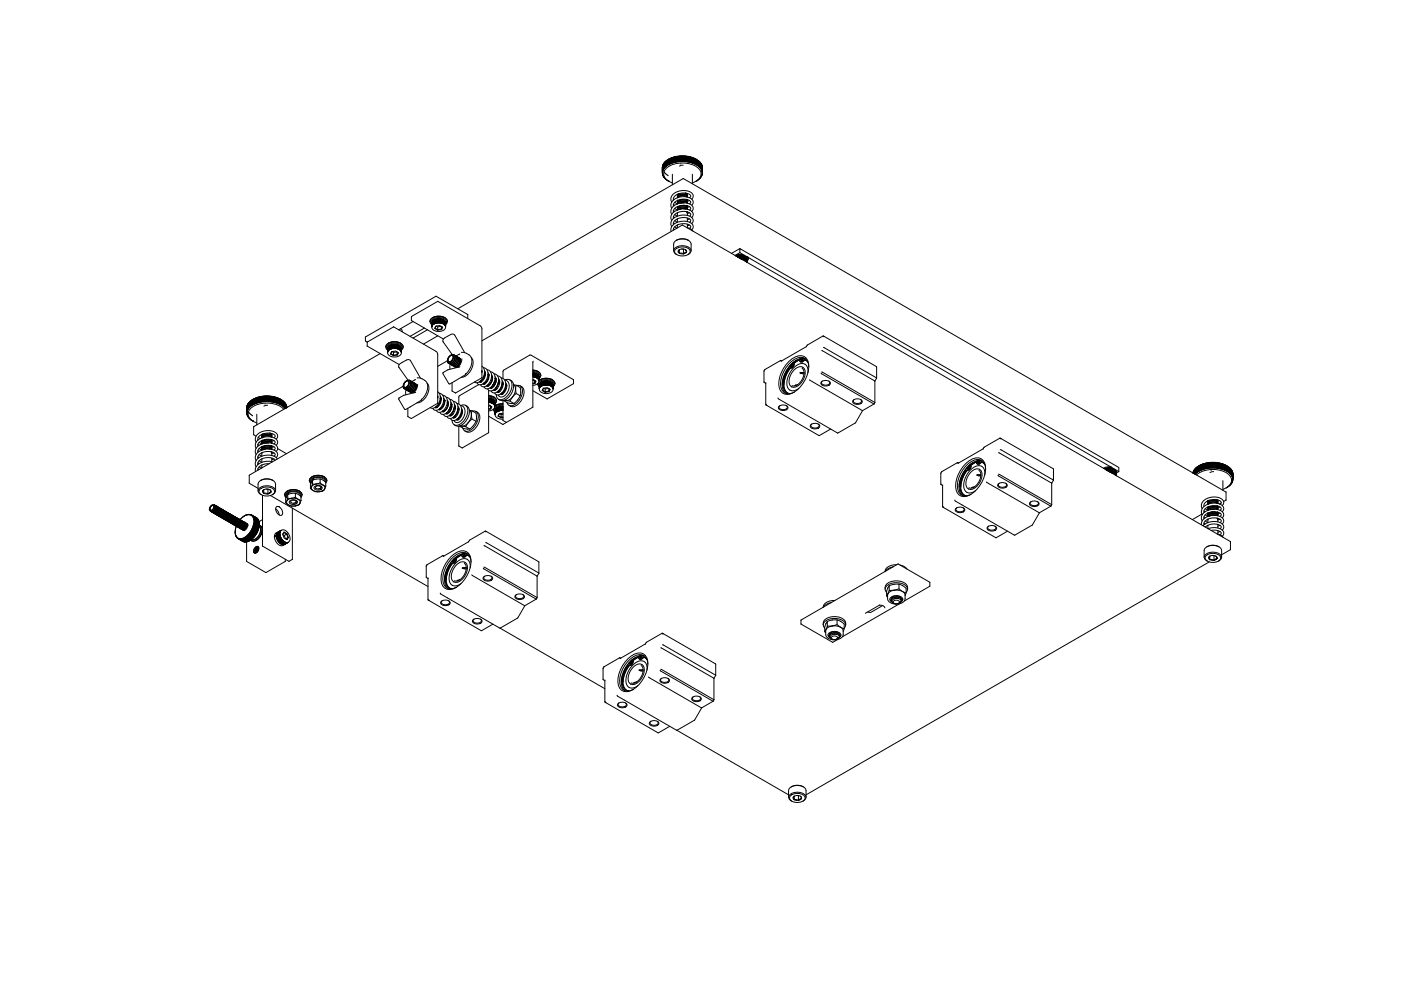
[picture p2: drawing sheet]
<svg xmlns="http://www.w3.org/2000/svg" width="420mm" height="297mm" viewBox="0 0 420 297" stroke-linecap="round" stroke-linejoin="round" font-family="sans-serif">
<!-- layer: Visible (ISO) -->
<g fill="none" stroke="#000" stroke-width=".3">
<path d="M198.6 50.2v1.5M198.6 50.2v1.7M198.7 51.9v.1M198.7 50l-.1 .1M198.7 52.1v.1M198.7 49.9v.1M198.7 52.2v.1M198.7 52.4h.1M198.8 49.6l-.2 2M198.8 49.5l-.1 1.7M198.8 52.5v.1M198.9 49.3l-.1 1.7"/>
<path d="M198.9 52.7h.1M198.9 49.2v1.6M198.9 52.8v.1M199 49.2l-.2 .3M199 49.1v1.5M199 53h.1M199.1 49l-.1 .1M199.1 53.1h.1M199.2 51.5l-.1 .1M199.2 48.9l-.1 1.6M199.2 48.8v1.5M199.2 53.2v.1"/>
<path d="M199.3 51.6l-.1 .1M199.3 48.7l-.2 1.8M199.3 48.7v1.5M199.3 53.4h.1M199.4 51.7l-.1 .2M199.4 48.6l-.1 .1M199.4 48.6l-.1 1.6M199.4 48.5v1.6M199.5 53.5h.1M199.5 51.9v.1M199.5 48.5l-.1 .1M199.6 48.4v1.5"/>
<path d="M199.6 53.6v.1M199.6 52v.1M199.7 48.4l-.2 1.6M199.7 48.3v1.6M199.7 48.3v1.5M199.7 53.8h.1M199.7 52.1v.1M199.8 48.2l-.1 .1M199.8 48.2v1.5M199.9 48.2v1.5M199.9 53.9h.1M199.9 52.2v.2"/>
<path d="M200 48.1l-.2 .1M200 48.1v1.5M200 54h.1M200 52.4v.1M200.1 48l-.1 .1M200.1 48v1.5M200.2 47.9v1.6M200.2 54.1h.1M200.2 52.5v.1M200.3 47.9l-.2 .1M200.3 49.4v-1.6v1.6M200.3 47.8l2.2-.8 2.5-.2 2.3 .4 2 .8"/>
<path d="M200.4 54.2h.1M200.4 52.6v.1M200.5 47.7v1.6M200.6 47.7v1.6M200.7 54.4l-1.2-.8-.7-1-.1-1 .3-1 .9-.9 1.2-.7 1.6-.5 1.8-.2 2.1 .2 1.5 .4 1.3 .7 .8 .9 .4 1.2-.1 1-.7 .9-1.2 .8M200.7 47.7a8.8 8.8 0 0 1 7.9 0M200.7 47.7l-.2 .1v1.5M200.7 47.6v1.6M200.8 47.6v1.6M200.8 47.6v1.5M200.9 47.5v1.6M201 47.5v1.7"/>
<path d="M201.1 47.5v1.5M201.2 47.4v1.7M201.3 47.4v1.5M201.4 47.3v1.7M201.4 47.3v1.6M201.5 47.3v1.5M201.6 47.3v1.6M201.6 52.2v3.2M201.7 47.3v1.5M201.7 47.2v1.6M201.8 47.2v1.6M201.9 47.2v1.5"/>
<path d="M202 47.2v1.5M202.1 47.1v1.7M202.1 47.1v1.6M202.2 47.1v1.5M202.3 47.1v1.6M202.3 47.1v1.5M202.4 47v1.6M202.5 47v1.7M202.6 47v1.5M202.7 47v1.5M202.8 47v1.6M202.8 47v1.5"/>
<path d="M202.9 46.9v1.6M203 46.9v1.7M203 46.9v1.6M203.1 58.7l.4-.6-.3 .3v.5M203.1 46.9v1.5M203.1 58.3h.1M203.1 58.7h.1M203.1 59.2h.1M203.1 58.2l.1 .3M203.2 46.9v1.6M203.4 46.9v1.5M203.5 59l1.1-.4 .8 .1 .6 .3a2.09 2.09 0 0 0-2.8 .2z"/>
<path d="M203.5 46.8v1.7M203.5 58.1l-.4 .6M203.5 46.9v1.5M203.6 46.8v1.6M203.7 46.8v1.7M203.8 46.8v1.6M203.9 46.8v1.6M204 46.8v1.7M204 46.8v1.5M204.1 46.8v1.5M204.2 49.1h-.1M204.2 46.8v1.6"/>
<path d="M204.3 46.8v1.5M204.4 46.8v1.5M204.5 46.8v1.6M204.5 46.8v1.5M204.6 46.8v1.5M204.7 46.8v1.6M204.8 46.8v1.5M204.9 53.5l162.8 94v2.4l-.7 .4M204.9 53.5l-67.6 39M204.9 49.5l-1.1 .3M204.9 46.8v1.5M205 46.8v1.6"/>
<path d="M205 46.8v1.5M205.1 46.8v1.5M205.2 46.8v1.6M205.3 46.8v1.5M205.4 46.8v1.6M205.4 46.8v1.7M205.5 46.8v1.6M205.6 57.9l.5 .6M205.7 46.8v1.7M205.8 46.9v1.5M205.8 59.8l.3 .6M205.9 59.8l.2 .4"/>
<path d="M205.9 46.9v1.5M205.9 46.9v1.6M206 59a2.08 2.08 0 0 0-2.7 .2M206 46.9v1.5M206.1 58v.4M206.1 46.9v1.5M206.1 59.1a1.63 1.63 0 0 0-1.5-.9 1.63 1.63 0 0 0-1.4 1.1M206.1 58.5l-.6-.6 .6 .5v.3M206.1 59.8h.1M206.1 58.2v.1M206.1 58.9a1.73 1.73 0 0 0-2.9 .3M206.1 58.9a1.77 1.77 0 0 0-3 .2"/>
<path d="M206.1 58.5h.1M206.1 58.9h.1M206.1 59.8v.2M206.2 46.9v1.6M206.3 46.9v1.6M206.4 46.9v1.6M206.4 46.9v1.7M206.5 47v1.5M206.7 47v1.6M206.7 47v1.5M206.8 59.3l.4-.6a3.5 3.5 0 0 0-5.3 .9l.1 .4M206.9 47v1.7"/>
<path d="M207 47.1v1.5M207.1 47.1v1.6M207.2 47.1v1.6M207.3 47.2v1.6M207.4 47.2v1.5M207.5 59.7a1.47 1.47 0 0 0 .2-1.7 1.47 1.47 0 0 0-1.5-.8 4.1 4.1 0 0 0-5 2.2l.2 1.2M207.5 47.2l.1 1.7M207.6 52.2v2.9M207.7 47.3v1.5M207.7 47.3l.1 1.6M207.9 47.3v1.6M208 47.4v1.6"/>
<path d="M208.1 47.4v1.5M208.2 47.5v1.5M208.2 47.5v1.6M208.3 47.5v1.5M208.4 47.5v1.7M208.5 47.6v1.5M208.6 47.6v1.7M208.6 54.4a2.43 2.43 0 0 0 1.7-2.3 2.43 2.43 0 0 0-1.7-2.3 8.4 8.4 0 0 0-8.7 .6 2.33 2.33 0 0 0 .8 4l.9 .4M208.6 54.4l-1 .4M208.6 47.7l.3 .1M208.7 47.7v1.5M208.7 47.7v1.7"/>
<path d="M208.9 47.8v1.5M208.9 47.8v1.6M209 54.2h.1M209 47.9v1.5M209.1 47.9v1.6M209.2 54.1h.1M209.2 48v1.5M209.3 48.1l.1 1.6M209.3 48v1.6M209.3 53.9v.1M209.4 48.1v1.5M209.4 48.2l.2 .1"/>
<path d="M209.5 53.8h.1M209.5 48.2v1.6M209.6 48.3l.1 .1M209.6 48.3v1.5M209.6 53.7h.1M209.6 48.3v1.6M209.7 48.4l.1 .1M209.7 48.4v1.5M209.8 53.6h.1M209.8 48.5v1.5M209.8 48.5l.3 .3M209.8 48.5v1.6"/>
<path d="M209.9 53.4v.1M209.9 48.6l.1 1.6M210 53.3h.1M210 48.7v1.6M210.1 48.8l.1 1.6M210.1 48.8v1.5M210.1 53.2h.1M210.2 48.9l.1 .1M210.2 53v.1M210.2 49l.1 1.6M210.3 49.1l.1 1.7M210.3 52.9h.1"/>
<path d="M210.3 49.1v1.6M210.3 49.2l.1 .1M210.4 52.8h.1M210.4 49.4l.2 .3M210.4 49.3l.1 1.7M210.5 52.6v.1M210.5 52.5h.1M210.5 49.5l.1 1.7M210.6 52.3v.1M210.6 49.8v.1M210.6 49.7v2M210.6 52.2h.1"/>
<path d="M210.6 50h.1M210.6 50.1v.1M210.6 50.3v1.5M210.6 51.9v.2M202 68.6l.2 .2M202 66.8l.3 .2M202 64.9l.3 .3M202 63.1l.3 .3M202 61.3l.3 .2M202 75.2v-2.1a2.71 2.71 0 0 1 3.5-1.4 1.9 1.9 0 0 1 1.8 1.4v2.1M202.4 60.6l.7 .5M202.4 62.4l.7 .6"/>
<path d="M202.4 68l.6 .4M202.5 74.8a3.2 3.2 0 0 1 4.4 .2 1.31 1.31 0 0 1-1.3 1.6 2.43 2.43 0 0 1-3.3-1.4zM202.8 72.1l.2-.1a3.7 3.7 0 0 1 3.5 .1M203 76.3a1.21 1.21 0 0 1-1-1.2 1.21 1.21 0 0 1 1-1.1 3.4 3.4 0 0 1 4.2 .8 1.31 1.31 0 0 1-.9 1.5M203.1 67.4v.1M203.1 65.6h.1M203.1 63.8h.1M203.1 61.9l.1 .1M203.1 65.6v1l-.7-.5M203.1 60.4l.2-.4-.1 .7M203.1 60.4h.1M203.1 60.9h.1"/>
<path d="M203.1 62.2h.1M203.1 62.6h.1M203.1 67.4v.9M203.1 62.6l.1 .2M203.1 60.1l.1 .1M203.2 61.9h.1M203.2 61.9l-.1 .2M203.2 61.9l-.1 .3M203.2 63.7l-.1 1.1-.7-.5M203.2 61.9v.5M203.3 62.6a1.92 1.92 0 0 1 2.8 .1 1.82 1.82 0 0 0-3 .3zM203.3 60l-.2 .4"/>
<path d="M203.7 75.9l1.3 .2M203.7 74.8v1.1M203.8 74.8l-.4 .4 .3 .7M204.4 74.6l.7 .1M205 74.7v1.4M205.1 60.8l-1.1 .1M205.1 60.8l-1.2 .1M205.2 60.8l-1.3 .1M205.6 74.8l.3 .5a1.48 1.48 0 0 1-2.6 .1 1.36 1.36 0 0 1 1.4-.8 1.36 1.36 0 0 1 1.2 1l-.9 .5M205.7 62.7a2.23 2.23 0 0 0-2.2 .1 2.32 2.32 0 0 1 2.2-.2 2.32 2.32 0 0 0-2.2 .2M205.9 63.4l.2 .6M206 68.2l1.1 .4 .7 .6"/>
<path d="M206 63.5v.2M206.1 60.9a1.94 1.94 0 0 0-2.9 .2M206.1 60.9v-.2a1.69 1.69 0 0 0-2.9 .2v.2M206.1 60.9a1.91 1.91 0 0 0-2.9 .2M206.1 63.5v.1M206.1 61.7h.1M206.1 63.7v-.2v.3M206.1 62.4a1.69 1.69 0 0 0-2.9 .2M206.1 60.7a1.73 1.73 0 0 0-2.9 .2M206.1 62.4a1.73 1.73 0 0 0-2.9 .2M206.1 61.9l-.1-.3 .1 .6 .7-.2M206.1 60.6a1.76 1.76 0 0 0-3 .2"/>
<path d="M206.1 62.3a1.76 1.76 0 0 0-3 .2M206.1 60.2h.1M206.1 60.7h.1M206.1 61.9h.1M206.1 62.4h.1M206.1 63.7h.1M206.1 64v.6M206.1 65.3v1.1M206.1 67.2v1M206.1 62.4v.2M206.8 61.1l.4-.6a3.5 3.5 0 0 0-5.3 .9l.1 .4M206.8 62.9l.4-.5a3.5 3.5 0 0 0-5.3 .9l.1 .3"/>
<path d="M206.8 64.8l.4-.6a3.5 3.5 0 0 0-5.3 .9l.1 .4M206.8 66.6l.4-.6a3.5 3.5 0 0 0-5.3 .9l.1 .4M206.8 68.5l.4-.6a3.5 3.5 0 0 0-5.3 .7v.4M206.8 67.5l-.7 .2M206.8 65.6l-.7 .2M206.8 63.8l-.7 .2M206.8 60.1l-.7 .2M207.5 68.9a1.43 1.43 0 0 0 .2-1.6 1.43 1.43 0 0 0-1.3-.8 4.4 4.4 0 0 0-5.1 1.7l-.1 1.2M207.5 67a1.48 1.48 0 0 0 .2-1.6 1.48 1.48 0 0 0-1.5-.8 4.1 4.1 0 0 0-5 2.1l.2 1.3M207.5 65.2a1.47 1.47 0 0 0 .2-1.6 1.47 1.47 0 0 0-1.5-.8 4.1 4.1 0 0 0-5 2.1l.2 1.2M207.5 63.4a1.47 1.47 0 0 0 .2-1.7 1.47 1.47 0 0 0-1.5-.8 4.1 4.1 0 0 0-5 2.2l.2 1.2M207.5 61.5a1.47 1.47 0 0 0 .2-1.6 1.47 1.47 0 0 0-1.5-.8 4.1 4.1 0 0 0-5 2.1l.2 1.2"/>
<path d="M220.5 76.6a2.4 2.4 0 0 1 3.4 .9M220.7 76.7h.1M220.8 76.7h-.1M220.9 76.6v.2M220.9 76.6v.2zM221 76.6h-.1M221.2 76.5v.5M221.2 76.5l-.2 .1 .1 .3M221.3 76.5l.1 .6M221.4 76.5h-.1M221.4 76.5l.1 .7M221.5 76.5h-.1"/>
<path d="M221.7 76.5v.8M221.7 76.5h-.2l.1 .7M221.9 76.5v.9M221.9 75.7l113.6 65.7-.7 .4M221.9 75.7v-1.2l113.6 65.6v1.3M221.9 75.7l-1.5 .9M221.9 74.5l-2.5 1.4M222 76.5h.1M222 76.5v1M222.1 76.5h.1M222.2 76.5v1.1M222.2 76.5h.1"/>
<path d="M222.3 77.6v-1.1v1.2M222.3 76.5l.1 1.2M222.4 76.5h.1M222.4 76.5l.1 1.2zM222.4 76.5l.1 1.2M222.5 76.5h.1M222.6 76.5v1.2zM222.6 76.5v1.2M222.6 76.5v.1M222.7 76.6v1.1zM222.7 76.6v1.1M222.7 76.6h.1"/>
<path d="M222.8 76.6l.1 1.2zM222.8 76.6v1.2M222.9 76.6h-.1M222.9 76.6l.1 1.2zM222.9 76.6l.1 1.2M223 76.6v.1M223 76.7l.1 1.1zM223 76.7l.1 1.1M223.1 76.7h.1M223.1 76.7l.1 1.2zM223.1 76.7l.1 1.2M223.2 76.7h.1"/>
<path d="M223.2 76.7l.1 1.2zM223.2 76.8l.1 1.1M223.3 76.8h.1M223.3 76.8l.1 1.2zM223.3 76.8v1.2M223.4 76.8h-.1M223.4 76.9l.1 1.1zM223.4 76.9v1.1M223.5 76.9v1.2zM223.5 76.9v1.2M223.5 76.9v.1M223.6 77v1.2z"/>
<path d="M223.6 77v1.1M223.6 77h.1M223.6 77l.1 1.2zM223.6 77.1v1.1M223.7 77.1h-.1M223.7 77.1v1.2zM223.7 77.1v1.2M223.8 77.2v1.2zM223.8 77.2h.1M223.8 77.3h.1M223.9 77.3v1.2zM223.9 77.3v.1"/>
<path d="M223.9 77.4v1.2zM223.9 77.4h.1M223.9 78.6v-1.1v1.1M223.9 77.5h.1M223.9 77.5v1.1zM223.9 77.6h.1M223.9 77.5v1.1M224 77l-.1 .9M224 76.9l.5 .4zM224.5 77.3l-.6 1M224.5 77.3v.1M120.1 98.6l.5 .4v.4"/>
<path d="M123.9 96.4l-4.3 2.5M127.3 98.3l-4.3 2.5M128.2 98.9l-4.4 2.4M128.9 96.4a2.12 2.12 0 0 1 2.7-1.6 2.12 2.12 0 0 1 2.6 1.6M129.5 96.7v1.2zM129.5 96.8h.1M129.5 97.3a1.05 1.05 0 0 1-.1-1.8 3.7 3.7 0 0 1 4.7 .4l-.1 1-.4 .4M129.5 97.3l-.3-.5a1.47 1.47 0 0 1 1.5-1.5 2.95 2.95 0 0 1 3.2 1l-.3 1M129.5 96.7h.1M129.5 96.6h.1M129.5 96.6v1.2zM129.6 96.5l-.1 1.2z"/>
<path d="M129.6 96.5h.1M129.6 96.4v1.3zM129.6 96.4h.1M129.6 96.4v1.2zM129.7 96.3v.1M129.7 96.3v1.2zM129.7 96.3v1.1zM129.7 95.2a4 4 0 0 1 3.7 0M129.7 95.2h.1M129.7 96.3v1.1M129.8 96.2v1.2zM129.8 96.2v1.1"/>
<path d="M129.8 96.2h.1M129.8 96.2v1.1zM129.9 96.2v1.1M129.9 96a2.42 2.42 0 0 1 3.7 .7v1.7a2.52 2.52 0 0 1-4 0l-.1-1.7zM129.9 96.1v1.2zM129.9 96.1v1.1M130 96.1h-.1M130 96v1.2zM130 96v1.2M130 96h.1M130.1 96v1.1zM130.1 96v1.1"/>
<path d="M130.2 95.9v1.2zM130.2 95.9v1.2M130.2 95.9h.1M130.3 95.9v1.1zM130.3 95.9v1.1M130.3 95.9h.1M130.4 95.8v1.2zM130.5 95.8v1.2zM130.5 98.3l.7 .7M130.5 96.9v-1.1l-.1 1.2M130.5 95.8h.1M130.6 95.7v1.2z"/>
<path d="M130.7 97.8l1.2-.2 .9 .5-.4 .7-1.2 .2-.8-.5zM130.7 95.7v1.2zM130.7 96.9v-1.2l-.1 1.2M130.8 97.7l-.4 .8M130.8 95.7h-.1M130.8 95.7v1.1zM130.8 95.7v1.1M130.9 97.7l.4 .3v.8h1.1M130.9 95.7h-.1M131 95.7v1.1zM131.1 95.6v1.2zM131.1 95.6v1.2"/>
<path d="M131.1 95.7h-.1v1.1M131.2 95.6v1.2zM131.2 95.6v1.2M131.3 98l1.1-.2v.8l.2-.6M131.3 95.6h-.1M131.3 95.6v1.2zM131.3 95.6v1.2M131.5 95.6v1.2zM131.5 95.6v1.2M131.5 95.6h-.2M131.6 95.6l.1 1.2zM131.6 95.6l.1 1.2"/>
<path d="M131.7 95.6h.1M131.7 95.6l.1 1.2zM131.7 95.6l.1 1.2M131.8 95.6h.1M131.9 95.6v1.2zM131.9 95.6v1.2M132 95.6v1.2zM132 95.7v1.1M132 95.6v.1M132.1 95.6l.1 1.2zM132.1 95.7l.1 1.1M132.2 95.7h.1"/>
<path d="M132.2 95.7l.1 1.1zM132.2 95.7l.1 1.1M132.3 95.7h.1M132.3 95.7l.1 1.2zM132.3 95.7l.1 1.2M132.4 95.7h.1M132.5 95.7v1.2zM132.5 95.8v1.1M132.5 95.7v.1M132.6 95.8v1.2zM132.6 95.8v1.1M132.6 95.8h.1"/>
<path d="M132.7 95.8l.1 1.2zM132.8 95.8l-.1 1.2M132.8 95.8l.1 1.2zM132.8 95.9v1.1M132.9 95.9h-.1M132.9 95.9l.1 1.2zM132.9 95.9v1.2M133 95.9v1.2zM133 96v1.1M133.1 96v1.2zM133.1 96v1.2M133.2 96.1v1.2z"/>
<path d="M133.2 97.2v-1.1l.1 1.2M133.2 96.1l.1 1.2zM133.3 96.2h.1M133.3 96.2l.1 1.2zM133.4 96.2l-.1 1.1M133.4 96.2v1.2zM133.4 96.3v1.1M133.4 96.3l.1 1.2zM133.5 96.3l-.1 .1M133.5 96.4v1.2zM133.5 96.4h.1M133.5 96.4l.1 1.3z"/>
<path d="M133.5 96.5h.1M133.6 96.5v1.2zM133.6 96.6h.1M133.6 96.6v1.2zM133.6 96.7v1.2zM133.6 96.7h.1M133.6 96.8h.1M140.3 95.5v-1.2l-9.5-5.5-21.2 12.2v1.2M75.5 119.9l-.2 .2M75.5 119.9v1.6M75.5 119.9v1.5M75.6 119.8l-.1 .1"/>
<path d="M75.7 119.8l2-.8 2.4-.3 2.4 .3 2 .9M75.9 119.7v1.5M76 119.6v1.7M76.1 119.6v1.5M76.2 119.5v1.7M76.3 119.5v1.5M76.4 119.5v1.6M76.5 119.4v1.5M76.6 119.4v1.6M76.6 119.4v1.5M76.7 119.3v1.6M76.8 119.3v1.6"/>
<path d="M76.8 119.3v1.5M76.9 119.3v1.5M77 119.2v1.7M77.1 119.2v1.5M77.2 119.1v1.7M77.3 119.1v1.5M77.5 119.1l-.1 1.6M77.6 119.1v1.5M77.7 119v1.7M77.8 119v1.5M77.9 119v1.6M78 118.9v1.6"/>
<path d="M78.1 118.9v1.7M78.2 118.9v1.5M78.3 118.9v1.5M78.4 118.9v1.6M78.4 118.9v1.5M78.5 118.9v1.5M78.6 118.8v1.7M78.7 118.8v1.6M78.8 118.8v1.6M78.8 118.8v1.7M79 118.8v1.5M79.1 118.8v1.6"/>
<path d="M79.2 118.8v1.5M79.3 118.8v1.5M79.3 118.8v1.6M79.4 118.8v1.5M79.5 118.8v1.5M79.6 118.7v1.7M79.7 118.8v1.5M79.8 118.8v1.5M79.8 118.7v1.7M79.9 118.8v1.5M80 118.8v1.5M80.1 118.7v1.7"/>
<path d="M80.2 118.8v1.5M80.3 118.8v1.5M80.3 118.7v1.7M80.4 118.8v1.5M80.5 118.8v1.5M80.6 118.7v1.7M80.7 118.8v1.5M80.8 118.8v1.5M80.8 118.8v1.6M80.9 118.8v1.5M81 118.8v1.5M81.1 118.8v1.6"/>
<path d="M81.2 118.8v1.5M81.3 118.8v1.7M81.4 118.8v1.6M81.5 118.9v1.5M81.5 118.8v1.7M81.6 118.9v1.5M81.7 118.9v1.5M81.8 118.9v1.6M81.9 118.9v1.6M82 118.9v1.6M82 118.9v1.7M82.1 119v1.5"/>
<path d="M82.3 119v1.6M82.4 119v1.6M82.5 119v1.7M82.6 119.1v1.5M82.7 119.1v1.7M82.8 119.1v1.6M82.9 119.2v1.6M83 119.2v1.5M83.1 119.2v1.7M83.2 119.3v1.5M83.3 119.3v1.6M83.3 119.3v1.7"/>
<path d="M83.4 119.4v1.5M83.5 119.4l.1 1.7M83.7 119.5v1.5M83.7 119.5v1.6M83.9 119.6v1.5M83.9 119.6v1.6M84 119.6a8.7 8.7 0 0 0-8.2 .1v1.6M84 119.6l.3 .2M84 119.6v1.6M84.2 119.7v1.6M84.3 119.8v1.5M84.4 119.8v1.6"/>
<path d="M84.5 119.9l.1 .1M84.5 119.9v1.5M84.6 120v1.5M109.6 102.2h.1M109.6 102.2l.5 .3M110.2 102.5v1.3l9.5 5.5M110.2 102.5l7.8-4.5 13.1 7.7 .2 15.2-8 4.5-1-.5v-2.5M114 106l-37.9 21.9M115.7 104a2.12 2.12 0 0 1 2.6-1.6 2.12 2.12 0 0 1 2.6 1.6M116.2 104.3l.1-.2a2.55 2.55 0 0 1 4 0l.1 .2M116.2 104.3l.1 1.7a2.52 2.52 0 0 0 4 0l.1-1.7M116.2 105a1.05 1.05 0 0 1 0-1.8 3.6 3.6 0 0 1 4.6 .4v.9l-.4 .5"/>
<path d="M116.2 104.9l-.3-.4a2.23 2.23 0 0 1 3.2-1.6 1.48 1.48 0 0 1 1.6 1.6l-.3 .4M116.2 104.4h.1M116.2 104.4v1.2zM116.3 104.3l-.1 1.2zM116.3 104.3h.1M116.3 104.2v1.3zM116.3 104.2h.1M116.3 104.2v1.2zM116.3 104.1h.1M116.3 104.1v1.2zM116.4 104.1h.1M116.4 104v1.2z"/>
<path d="M116.4 104h.1M116.4 102.9l.1-.1a4 4 0 0 1 3.7 .1M116.5 103.9v1.2M116.5 103.9v1.2zM116.5 103.9h.1M116.5 103.9v1.1zM116.5 103.9v1.1M116.6 103.8v1.2zM116.6 103.8v1.1M116.6 103.8h.1M116.7 103.7v1.2zM116.7 103.7v1.2"/>
<path d="M116.7 103.7v.1M116.7 103.7v1.1zM116.8 103.7v1.1M116.8 103.6v1.2zM116.9 103.6l-.1 1.2M116.9 103.6v1.1zM116.9 103.6v1.1M117 103.6h-.1M117 103.5v1.2zM117 103.5v1.2M117.1 103.5h-.1M117.1 103.5v1.1z"/>
<path d="M117.2 103.5l-.1 1.1M117.2 103.4v1.2zM117.2 106l.8 .6M117.3 103.4v1.2zM117.3 103.4l.1 1.2M117.4 103.4h-.2v1.2M117.4 105.4l1.2-.2 .9 .5-.3 .7-1.2 .2-.9-.5zM117.5 103.4v1.1zM117.5 103.4v1.1M117.5 105.4l-.4 .7M117.5 103.4h.1M117.6 103.3v1.2z"/>
<path d="M117.6 103.3v1.2M117.6 105.4l.4 .2v.9l1.2-.1M117.6 103.3v.1M117.7 103.3v1.2zM117.8 103.3v1.2zM117.8 104.5v-1.2l-.1 1.2M117.9 103.3h-.1M117.9 103.3v1.1zM118 105.6l1.1-.1v.8l.3-.6M118 103.3v1.1M118.1 103.3v1.1zM118.1 103.3v1.1"/>
<path d="M118.1 103.3h.1M118.2 103.3l.1 1.1zM118.2 103.3h.2v1.1M118.2 103.3v1.1M118.3 103.3l.1 1.1zM118.4 103.3h.1M118.5 103.3v1.1zM118.5 103.3v1.1M118.5 103.3h.1M118.6 103.3l.1 1.1zM118.6 103.3l.1 1.1M118.7 103.3h.1"/>
<path d="M118.7 103.3l.1 1.2zM118.7 103.3l.1 1.2M118.8 103.3h.1M118.8 103.3l.1 1.2zM118.8 103.3l.1 1.2M118.9 103.3h.1M119 103.3v1.2zM119 103.3v1.2M119 103.3l.1 1.2M119.1 103.4l.1 1.1zM119.2 103.4h-.1M119.2 103.4l.1 1.2z"/>
<path d="M119.2 103.4l.1 1.2M119.3 103.4h.1M119.3 103.4l.1 1.2zM119.3 103.4l.1 1.2M119.4 103.4v.1M119.4 103.5l.1 1.1zM119.4 103.5l.1 1.1M119.5 103.5h.1M119.5 103.5l.1 1.2zM119.5 103.5l.1 1.2M119.6 103.5h.1M119.6 103.5l.1 1.2z"/>
<path d="M119.6 103.6l.1 1.1M119.7 119.3l-.1 .4 1.9 3.1 1.6-.9M119.7 119.3h.1M119.7 103.6h.1M119.7 103.6l.1 1.2zM119.8 103.6v1.2M119.8 103.6l.1 1.2zM119.8 103.7l.1 1.1M119.9 103.7h.1M119.9 103.7l.1 1.2zM119.9 103.7v1.2M120 103.7l-.1 .1"/>
<path d="M120 103.8v1.2zM120 103.8v1.1M120 103.8h.1M120.1 103.8v1.2zM120.1 103.9v1.1M120.1 103.9h.1M120.1 103.9l.1 1.2zM120.2 103.9l-.1 1.2M120.2 104v1.2zM120.2 104h.1M120.2 104l.1 1.2zM120.3 104.1h-.1"/>
<path d="M120.3 104.1v1.2zM120.3 104.1h.1M120.3 104.2v1.2zM120.3 104.2h.1M120.3 104.2v1.3zM120.3 104.3h.1M120.4 104.3v1.2zM120.4 104.4h.1M120.4 104.4v1.2zM120.6 108.6a1.24 1.24 0 0 0-1 1.5l2.7 3.8M120.6 108.6l1.3-.7a.9 .9 0 0 1 1.2 .2l3 5.2M120.6 108.6h.1"/>
<path d="M120.9 115.8l-46.1 26.6M121.2 116.5h.1M121.4 116.5l.1 .2M121.4 114.7l.7-.6 .3 .1a1.35 1.35 0 0 1-1 1.9 .95 .95 0 0 1 0-1.4zM121.5 116.7h.1M121.7 114.4l.7-.2a1.2 1.2 0 0 1 0 1.3 1.2 1.2 0 0 1-1.2 .5 1.39 1.39 0 0 1 .5-1.6zM121.9 116.9h.1M121.9 116.3l-.7 .2M121.9 116.3l-.1 .1M122.3 117.1h.1M122.3 113.9h.1M122.3 115.9l-.5 .5-.6 .1"/>
<path d="M122.4 115.9a1.01 1.01 0 0 0-.1-1.8 1.48 1.48 0 0 0-1 2.4l.5-.1h-.7M122.4 115.9l-.5 .4M122.5 117.2l.1 .1M122.8 114a1.69 1.69 0 0 1-1.3 2.7M122.8 114a1.76 1.76 0 0 0-1.7 2.4M122.8 114h.1M122.9 114a1.76 1.76 0 0 1-1.3 2.7M123 114.1l.2 .1M123 117.5h.1M123.2 114.2a1.7 1.7 0 0 1-1.3 2.7l-.2-.2v1.6M123.2 114.2a1.73 1.73 0 0 1-1.3 2.7M123.2 114.2h.1"/>
<path d="M123.3 114.2a1.77 1.77 0 0 1-1.4 2.7M123.4 114.3l.1 .1M123.5 114.4a1.69 1.69 0 0 1-1.3 2.7l-.1-.1M123.6 114.4h.1M123.6 114.4a1.73 1.73 0 0 1-1.3 2.7M123.6 114.4a1.76 1.76 0 0 1-1.3 2.7M123.8 114.5l.1 .1a1.7 1.7 0 0 1-1.3 2.7M124 114.6h.1M124 114.6a1.74 1.74 0 0 1-1.4 2.7M124 114.7a1.76 1.76 0 0 1-1.3 2.6M124.1 114.8h.2a1.69 1.69 0 0 1-1.3 2.7l-.1-.1M124.3 116.9h.1"/>
<path d="M124.3 114.8h.1M124.3 114.8a1.74 1.74 0 0 1-1.3 2.7M124.4 114.9a1.76 1.76 0 0 1-1.4 2.7M124.5 115a1.64 1.64 0 0 1 .3 1.6 1.64 1.64 0 0 1-1.4 1.1l-.3-.1M124.5 115l.3 .8-.5 1.1M124.6 113.8l-1.1 .6M124.7 117.6l-3.6 .9-1.4 .8M125.1 113.3a2.83 2.83 0 0 1 2.8 1.2 2.83 2.83 0 0 1 0 3.1l-1.5 2.3M125.3 115.2a3.5 3.5 0 0 1-1.3 2.6M126.4 119.6l-.1 .4-3.2 1.9M128.1 114.9a3.8 3.8 0 0 1-1.1 5l-1.4 .8-.6 .1M131.3 118.7v.8"/>
<path d="M131.3 117.4a3.1 3.1 0 0 1-1.3 4.9l-1-.1M131.3 119h.1M131.3 118.9h.1M131.3 100.7l-4.3 2.4M131.7 117.8a2.18 2.18 0 0 1 1 3.5l-.7 1a1.28 1.28 0 0 1-2.2 .1M132 119.4a2.09 2.09 0 0 1-1.2 2.5M132 118.7a2.53 2.53 0 0 1-1.4 3.5l-.1-.1M132 119.3l.4 .3M132.1 119.3h.1M132.1 119.3l.3 .3M132.2 119.4l.2 .2M132.3 119.5h.1"/>
<path d="M132.3 119.3h-.2M132.8 118.5a2.19 2.19 0 0 1 1 3.4l-.7 1a1.28 1.28 0 0 1-2.2 .1M132.9 111.6l-.1 .4 1.9 3.1 4.9-3M132.9 111.6h.1M133 101.6l-9.6-5.5v-1.2l7.9-4.6 12.7 7.4 .5 .6v14.9l-7.9 4.6M133.1 120a2.01 2.01 0 0 1-1.3 2.5M133.1 120a1.99 1.99 0 0 1-1.3 2.5M133.1 119.4a2.53 2.53 0 0 1-1.4 3.5l-.1-.2M133.1 120a1.96 1.96 0 0 1-1.3 2.5M133.1 119.9l.1 .1M133.2 120l.2 .1M133.2 120h.1"/>
<path d="M133.4 119.9h-.2M133.8 119.1a2.19 2.19 0 0 1 1 3.5l-.6 .9a1.28 1.28 0 0 1-2.3 .1M134.1 108.2l-2.8 1.6M134.2 120a2.52 2.52 0 0 1-1.5 3.5l-.1-.2M134.4 108.8h.1M134.8 109h.1M134.9 119.7a2.18 2.18 0 0 1 1 3.5l-.7 .9a1.28 1.28 0 0 1-2.2 .1M134.9 106.7l.7-.2a1.2 1.2 0 0 1 .1 1.3 1.2 1.2 0 0 1-1.2 .6 1.38 1.38 0 0 1 .4-1.7zM135 106.6l.7-.1a1.36 1.36 0 0 1-1 2 1.09 1.09 0 0 1 .3-1.9zM135.2 109.2h.1M135.2 108.7l-.8 .1M135.2 108.7h-.1"/>
<path d="M135.5 109.5h.1M135.6 114.7v2.5l1 .6M135.6 106.2v.1M135.6 108.3l-.6 .5h-.5M135.9 109.7h.1M136 106.3a1.69 1.69 0 0 1-1.2 2.7l-.2-.1M136.1 106.3a1.76 1.76 0 0 0-1.7 2.5l.7-.1a.73 .73 0 0 1-.9-.3 .73 .73 0 0 1 .1-.9 1.03 1.03 0 0 1 1.7-.7l-.2 1.1-.6 .8M136.1 106.3h.1M136.1 106.3a1.73 1.73 0 0 1-1.3 2.7M136.1 109.7l.2 .2M136.1 106.3a1.77 1.77 0 0 1-1.3 2.7M136.3 106.5h.1"/>
<path d="M136.4 106.5a1.7 1.7 0 0 1-1.3 2.7l-.1-.1-.1 1.6M136.5 106.5h.1M136.5 106.5a1.74 1.74 0 0 1-1.3 2.7M136.5 106.6a1.76 1.76 0 0 1-1.3 2.7M136.6 117.8h.1M136.6 106.7h.2M136.8 106.7a1.68 1.68 0 0 1-1.3 2.7l-.1-.1M136.8 106.8a1.73 1.73 0 0 1-1.3 2.6M136.8 106.8h.1M136.9 106.8a1.77 1.77 0 0 1-1.3 2.7M137 106.9a1.6 1.6 0 0 1 .4 1.8 1.6 1.6 0 0 1-1.5 1l-.2-.2M137.2 107a1.74 1.74 0 0 1-1.3 2.7"/>
<path d="M137.2 107h.1M137.3 107a1.76 1.76 0 0 1-1.4 2.7M137.4 107.1l.1 .1a1.69 1.69 0 0 1-1.3 2.7M137.6 107.2h.1M137.6 107.2a1.74 1.74 0 0 1-1.3 2.7M137.6 107.2a1.76 1.76 0 0 1-1.3 2.7M137.7 107.3a1.64 1.64 0 0 1 .4 1.7 1.64 1.64 0 0 1-1.4 1l-.4-.1M137.9 109.9l-3.5 .9-1.5 .8M137.9 106.1l-1.1 .6M138.1 108a1.63 1.63 0 0 1-1.6 1.9M138.4 105.6a2.83 2.83 0 0 1 2.8 1.3 2.83 2.83 0 0 1 0 3l-1.6 2.3M138.5 107.5a3.5 3.5 0 0 1-1.2 2.6"/>
<path d="M139.4 105.7l-3-5.3a.89 .89 0 0 0-1.3-.1l-1.2 .7a1.24 1.24 0 0 0-1 1.4l2.7 3.9M139.7 112l-.1 .1M141.4 107.2a3.6 3.6 0 0 1-.6 4.4 3.2 3.2 0 0 1-2.5 1.5M143.6 115.3l-5.8 3.3-.2 2.5M144 114.3v.1M144 114.4h.4h-.3M144 114.4v.2M144 114.2a2.09 2.09 0 0 0 1.3-2.4 2.03 2.03 0 0 1-1.3 2.4M144.1 114.4h.1M144.1 114.4h.3M144.3 114.5h.1M144.5 111.3l.1 .1"/>
<path d="M144.5 102.2l60.1-34.8 164.4 94.9v2.5l-2.6 1.5M144.5 111v.8M144.5 109.8a3.1 3.1 0 0 1-1.2 4.9l-1-.2M144.5 111.2h.1M145 110.2a2.19 2.19 0 0 1 1 3.5l-.7 .9a1.28 1.28 0 0 1-2.2 .1M145 114.9l.4 .2M145.1 115v.2M145.2 115l.2 .1M145.2 115.1h.2M145.3 111.1a2.51 2.51 0 0 1-1.4 3.5l-.1-.2M145.3 111.6l.3 .3M145.4 111.7l.2 .2"/>
<path d="M145.4 111.7h.1M145.6 111.8h.1M145.6 111.6l-.2 .1M146 110.8a2.19 2.19 0 0 1 1 3.5l-.6 1a1.28 1.28 0 0 1-2.3 0M146.1 115.5l.2 .2M146.2 115.6l-.1 .2M146.3 115.7h.1M146.3 112.3a1.95 1.95 0 0 1-1.3 2.6 2.01 2.01 0 0 0 1.3-2.6zM146.4 111.7a2.52 2.52 0 0 1-1.5 3.5l-.1-.1M146.4 112.3h.1M146.5 112.3l.2 .2M146.5 112.3h.1"/>
<path d="M146.5 117v12.7l-7.9 4.6-1-.7v-5.8M146.5 119.3a1.7 1.7 0 0 1 1.9 1.2M146.5 118.7a2.26 2.26 0 0 1 2.4 1.6l-.5 .8M146.5 119a1.85 1.85 0 0 1 2.2 1.7l-.3 .4M146.6 112.4l.1 .1M146.6 119.4l.1 1.2zM146.6 119.5l.1 1.1M146.6 112.2l-.2 .1M146.7 119.5h.1M146.7 112.5h.1M146.7 119.5l.1 1.1zM146.7 119.5l.1 1.1"/>
<path d="M146.8 119.5h.1M146.8 119.5l.1 1.1zM147 119.5v1.2zM147 119.5h.1M147.1 119.5l.1 1.2zM147.1 119.5v1.2M147.1 111.4a2.18 2.18 0 0 1 1 3.5l-.7 1a1.28 1.28 0 0 1-2.2 .1M147.2 119.5l.1 1.2M147.2 119.6l.1 1.1zM147.3 119.6h.1M147.3 119.6l.1 1.2zM147.3 119.6l.1 1.2"/>
<path d="M147.4 116.3l-.1-.1-.1 .2M147.4 119.6l.1 1.2M147.4 116.3h.1M147.4 112.3a2.53 2.53 0 0 1-1.4 3.5l-.1-.1M147.4 119.6l.1 1.2zM147.5 119.6v.1M147.5 119.7l.1 1.2zM147.5 119.7l.1 1.1M147.6 113l.1 .1M147.6 112.9h-.2a1.92 1.92 0 0 1-1.3 2.6M147.6 119.7h.1M147.6 113h.1"/>
<path d="M147.6 119.7l.1 1.2zM147.6 119.7l.1 1.2M147.7 113v.1M147.7 112.8l-.2 .1M147.7 119.7v.1M147.7 119.8l.1 1.2zM147.7 119.8l.1 1.1M147.8 119.8h.1M147.8 119.8l.1 1.2zM147.8 119.9v1.1M147.9 119.9h-.1M147.9 119.9l.1 1.2z"/>
<path d="M147.9 119.9v1.1M148 119.9h-.1M148 119.9v1.2zM148 120v1.1M148 120h.1M148.1 120v1.2zM148.2 112a2.19 2.19 0 0 1 .9 3.5l-.6 1a1.28 1.28 0 0 1-2.3 .1M148.2 119l-1.7-.4a2.02 2.02 0 0 1 2.4 1.6M148.3 116.8v.3M148.3 114.3l-.6 1.2M148.4 114.2l-.8 1.4M148.4 116.8l.1 .1"/>
<path d="M148.5 112.9a2.52 2.52 0 0 1-1.4 3.5l-.2-.1M148.5 116.9v.1M148.6 116.4a2.34 2.34 0 0 0 .9-1.8 2.27 2.27 0 0 1-1 1.8M148.7 114.6l-.2-1.1a1.85 1.85 0 0 1-1.4 2.6l.6-.1 .6-.6M148.7 113.6h.1M148.8 113.4l-.3 .1 .3 .1M149.1 116.5l-.9 .3M149.1 116.4l-.9 .4 .8-.2M149.2 112.6a2.18 2.18 0 0 1 1 3.5l-.7 1a1.28 1.28 0 0 1-2.2 .1M149.2 117.4l.7-.1-.6 .1M149.3 117.4h.1M149.3 117.6v.1"/>
<path d="M149.5 114.6l-.3 1-.6 .8M149.5 117.1l.8-.9 .3-1.2a2.23 2.23 0 0 1-1.1 2.1M149.5 113.5a2.52 2.52 0 0 1-1.4 3.5l-.1-.1M149.5 114.1l.3 .7M149.5 114.1l.3 .6M149.6 117.6h-.3M149.6 114.2l.2 .1M149.8 114l-.2 .1M149.8 114.3h.1M149.9 117.4h-.6M150.2 118l.4 .2M150.3 113.3a2.18 2.18 0 0 1 1 3.4l-.7 1a1.28 1.28 0 0 1-2.2 .1"/>
<path d="M150.3 118h.1M150.4 118l.4 .1M150.4 118h.1M150.4 118.1h.4M150.6 114.1a2.51 2.51 0 0 1-1.4 3.6l-.1-.2M150.6 114.7l.3 .5M150.6 114.7l.3 .4M150.7 118.2h-.1M150.8 114.8l.1 .1M150.8 113.4v-2.1l.2-.3 8.1-4.6 12.9 7.4v1.2l-7.9 4.6-4.3-2.5M150.9 114.7h-.2M151.3 113.9a2.19 2.19 0 0 1 1 3.4l-.6 1a1.28 1.28 0 0 1-2.3 .1"/>
<path d="M151.4 119.9l.5 .2M151.4 113.9a1.4 1.4 0 0 1 1.6 0 1.4 1.4 0 0 1 .6 1.4 4.9 4.9 0 0 1-3.3 4.5 1.37 1.37 0 0 1-1.5-1.5M151.6 115.5a2.18 2.18 0 0 1-1.1 2.3M151.7 114.8a2.57 2.57 0 0 1-1.4 3.5l-.2-.2M151.7 115.3l.3 .4zM151.7 115.3h.3M151.7 115.3h.1M151.8 115.4l.2 .2M151.9 115.5h.1M152.9 113.8a2.01 2.01 0 0 1 1 2.9 4.3 4.3 0 0 1-3.4 3.4l-1-.4M153.7 119.1l-1.2 .9-.6 .1M153.7 119.1l-.8 1.1-1-.1"/>
<path d="M153.7 118.9v.2M154 115.3l.8 .2M154 115.4l.4 .3 .2 .9M154.6 116.7l-.1 .7-.8 1.5M154.6 116.7l.2 1.2-1.1 1M154.6 116.6v.1M154.8 115.5l-.2 1.1M154.8 115.5l1.2 .7 .2 1.2-.2 1.2M154.8 117.9l1.2 .7M154.9 115.6a1.44 1.44 0 0 1 1.5 .4 1.44 1.44 0 0 1 .3 1.4 4.7 4.7 0 0 1-3.5 4.3l-.9-.5-.3-.6M156 115.6a2.45 2.45 0 0 1 .7 3.8 3.2 3.2 0 0 1-3.6 2.4l-.5-.3M156 118.6l-.8 1.3-1 1"/>
<path d="M159.8 113.8l1 .4-.4 .7-.6 .1M159.8 114.9h.6M159.8 111.6a1.7 1.7 0 0 1 1.8 1.2v1.5a1.52 1.52 0 0 1-1.8 1.2M159.8 111a2.25 2.25 0 0 1 2.4 1.6l-.6 .9M159.8 111.3a1.85 1.85 0 0 1 2.1 1.7l-.3 .4M159.9 111.8v1.2zM159.9 111.8v1.2M159.9 111.8h.1M159.9 108.3l-.1 13.7-7.9 4.6M160 111.8l.1 1.2zM160 111.8v1.2M160.1 111.8l.1 1.2"/>
<path d="M160.1 111.8l.1 1.2zM160.2 111.8v.1M160.2 111.8l.1 1.2zM160.2 111.9l.1 1.1M160.3 111.9h.1M160.3 114l-.5 .1M160.3 111.9l.1 1.1zM160.3 111.9l.1 1.1M160.4 114v.8l.2-.6M160.4 111.9h.1M160.5 111.9v1.2zM160.5 111.9v1.2"/>
<path d="M160.5 111.9h.1M160.6 111.9v1.2zM160.6 112v1.1M160.7 112l.1 1.2zM160.7 112v1.1M160.8 112h-.1M160.8 112l.1 1.2zM160.8 112v1.2M160.9 112l-.1 .1M160.9 112.1l.1 1.2zM160.9 112.1v1.1M161 112.1h-.1"/>
<path d="M161 112.1l.1 1.2zM161 112.1v1.2M161.1 112.1l-.1 .1M161.1 112.2v1.2zM161.1 112.2v1.1M161.2 112.2v1.2zM161.2 112.3v1.1M161.2 112.3h.1M161.2 112.3l.1 1.2zM161.2 112.3l.1 1.1M161.3 112.3h.1M161.3 112.3l.1 1.2z"/>
<path d="M161.3 112.4v1.1M161.4 112.4h-.1M161.4 112.4v1.2zM161.4 112.4v1.2M161.4 111.4l-1.6-.5a2 2 0 0 1 2.4 1.6M161.4 112.5l.1 1.2zM161.5 112.5h-.1M161.5 112.5v1.2zM161.5 112.6h.1M161.5 112.6l.1 1.2zM161.6 112.7h-.1M161.6 112.7v1.2z"/>
<path d="M161.6 112.7h.1M161.6 112.8v1.2zM161.6 112.8h.1M161.6 112.9h.1M161.6 112.9v1.2zM161.6 113h.1M161.6 114.1a3.6 3.6 0 0 1 4.7 .4v1l-.4 .4 .3-.5a2.23 2.23 0 0 0-3.2-1.5 1.48 1.48 0 0 0-1.6 1.5l.3 .5-.5-.8M161.6 114.1a3.7 3.7 0 0 1 4.7 .3l.1 .6M161.7 115.3l.1-.3a2.54 2.54 0 0 1 4 0l.1 .3M161.7 115.3l.1 1.7a2.52 2.52 0 0 0 4 0l.1-1.7M161.7 115.4h.1M161.8 115.4l-.1 1.2z"/>
<path d="M161.8 115.3h.1M161.8 115.3v1.2zM161.8 115.2v.1M161.8 115.2v1.2zM161.8 115.2h.1M161.8 115.1v1.2zM161.8 115.1h.1M161.9 115h.1M161.9 115v1.2zM161.9 114.9v1.2zM162 114.9v1.2zM162 114.9v1.1"/>
<path d="M162 113.8a4 4 0 0 1 3.7 0M162 113.8h.1M162 114.9h.1M162 114.8v1.2zM162 114.8v1.2M162.1 114.8h-.1M162.1 114.8v1.1zM162.1 114.8v1.1M162.1 114.8h.1M162.2 114.7v1.2zM162.2 114.7v1.1M162.2 114.7h.1"/>
<path d="M162.2 114.6v1.2zM162.3 114.6v1.2zM162.3 114.6v1.1M162.4 114.5v1.2zM162.4 115.7v-1.2l-.1 1.3M162.5 114.5l-.1 .1M162.5 114.5v1.2zM162.5 114.5v1.1M162.6 114.5h-.1M162.6 114.4v1.2zM162.6 114.4v1.2M162.6 114.5l.1 1.1"/>
<path d="M162.7 114.4v1.2zM162.7 117l.8 .6M162.7 114.4l.3-.1v1.2M162.8 114.4v1.1zM162.8 114.4l.1 1.1M162.9 116.4l1.2-.2 .9 .5-.3 .7-1.2 .2-.9-.5zM163 114.3v1.2zM163 116.4l-.4 .7M163.1 114.3v1.2zM163.1 114.3v1.2M163.1 116.3l.4 .3v.8h1.2M163.1 114.3h-.1"/>
<path d="M163.2 114.3v1.1zM163.2 114.3v1.1M163.3 114.3v1.1zM163.3 114.3v1.1M163.4 114.3h-.2M163.4 114.2v1.2zM163.5 116.6l1.1-.1v.7l.3-.6M163.6 114.2v1.2zM163.6 114.2v1.2M163.7 114.2h-.3l.1 1.2M163.7 114.2v1.2zM163.7 115.4v-1.2h.2v1.2"/>
<path d="M163.8 114.2l.1 1.2zM163.9 114.2h.1M164 114.2v1.2zM164 114.2v1.2M164 114.2v.1M164.1 114.2l.1 1.2zM164.1 114.3l.1 1.1M164.2 114.2v.1M164.2 114.2l.1 1.2zM164.2 114.3l.1 1.1M164.3 114.3h.1M164.3 114.3l.1 1.1z"/>
<path d="M164.3 114.3l.1 1.1M164.4 114.3h.1M164.5 114.3v1.2zM164.5 115.5v-1.2l.1 1.2M164.6 114.3l.1 1.2zM164.7 114.3h-.1M164.7 114.3l.1 1.2zM164.7 114.4l.1 1.1M164.8 114.4l.1 1.2M164.8 114.4l.1 1.2zM164.9 114.4h.1M164.9 114.4l.1 1.2z"/>
<path d="M164.9 114.4l.1 1.2M165 114.4v.1M165 114.5l.1 1.2zM165 114.5l.1 1.1M165.1 114.5h.1M165.1 114.5l.1 1.2zM165.1 114.5l.1 1.2M165.2 114.5v.1M165.2 114.6l.1 1.2zM165.2 114.6l.1 1.1M165.3 114.6h.1M165.3 114.6l.1 1.2z"/>
<path d="M165.4 114.6v1.2M165.4 114.7l.1 1.2zM165.4 114.7v1.1M165.5 114.7h-.1M165.5 114.7v1.2zM165.5 114.8v1.1M165.6 114.8v1.2zM165.6 114.8v1.2M165.6 114.9l.1 1.2zM165.7 114.9l-.1 1.1M165.7 114.9v1.2zM165.7 115h.1"/>
<path d="M165.7 115l.1 1.2zM165.8 115h-.1M165.8 115.1v1.2zM165.8 115.1h.1M165.8 115.2h.1M165.8 115.2l.1 1.2zM165.9 115.2l-.1 .1M165.9 115.3v1.2zM165.9 115.3h.1M165.9 115.4v1.2zM165.9 115.4h.1M229.1 111.2v3.3"/>
<path d="M229.2 114.4v.2l.4 .3M229.2 111.2h-.1M229.4 110.8l-.3 .4M229.4 110.8v.1M229.7 114.7l-.1 6.6M233.3 119.3l.1 .2 17.8 10.3 5.4-3.1 2.1-3.6M234 108.2h.4M234.1 108.1l-4.7 2.7M236.6 108.3a4.4 4.4 0 0 1 4.6-1.5 4.6 4.6 0 0 1 .8 5.8 8.4 8.4 0 0 1-5.8 5.6 2.57 2.57 0 0 1-2.6-2.9 10 10 0 0 1 3-7zM236.7 110.8a6.5 6.5 0 0 0-1 6.5l.5 .5M236.7 110.8a8.6 8.6 0 0 0-1.6 4.5M237 109.5l.3 .3"/>
<path d="M237 110.5l-.3 .3M237.5 109l.1 .2M237.5 109a.61 .61 0 0 1-.3 .9l-.3-.3M237.5 109.1l-.3 .6 .4-.4M237.5 110.3h.1M237.6 109.1l-.4 .7 .4-.4-.3 .3M237.8 108.7a1.26 1.26 0 0 1-1.1 1.6 7.3 7.3 0 0 0-1.6 6.4l1 1.1 .7 .2M237.8 108.7a1.3 1.3 0 0 1-1.1 1.7 7.2 7.2 0 0 0-1.5 6.4l1 1 .7 .2M237.9 108.7h.1a1.24 1.24 0 0 1-1.1 1.8l-.2 .3M238.1 111a1.94 1.94 0 0 1 3.1-.5 4.4 4.4 0 0 1-3.2 5.6 1.93 1.93 0 0 1-1.2-2.9zM238.2 109.2l-.7 1.1M238.2 109.2h.1"/>
<path d="M238.5 115.5l.2 .1M238.6 115.4v.1M238.8 108a9.5 9.5 0 0 0-4.2 7.3M239.1 115.3h.1M239.2 115.3l-.8 .4M239.8 108l.1 .3a.85 .85 0 0 0 1.1-.4l.9 .2 .4 .5M239.8 108h.1M239.8 107.8l-1.7 1.1 1.7-1.1M239.9 107.5v.7a.82 .82 0 0 0 1.1-.4l.8 .3 .5 .4M240.2 107.4v.6h.2M240.3 107.9l.3-.5-.3 .6M240.5 110.4a3.2 3.2 0 0 1-.7 4.4l-1.2 .8h-1.1"/>
<path d="M240.7 108.5h.1M240.7 107.6h-.3M240.8 107.5l-.4 .1M240.8 107.4l-.5 .6-.2-.3 .1-.3M240.8 107.4h.1M240.9 111.7l-.5 .2-.5-.2M241 111.7l.1 .2M241.1 111.7l-1.2 .1 1.2 .3M241.2 108l-.5 .5M241.6 107.5a4.9 4.9 0 0 0-5.1 2.6 7.5 7.5 0 0 0-1.4 7.2l.5 .6M241.8 108.1a.78 .78 0 0 0-1.1 .4l-.7-.1M241.8 103.9v.1"/>
<path d="M241.8 103.9l-7.5 4.4M242.1 103.4l-.3 .5M242.1 103.4v.1M242.3 111.7a2.03 2.03 0 0 0-.7-2.4 2.03 2.03 0 0 0-2.5 .1 6.4 6.4 0 0 0-2.9 6.7 2.02 2.02 0 0 0 3.4 .3M242.6 110a2.57 2.57 0 0 0-1.4-2.7 2.57 2.57 0 0 0-2.9 .4 9 9 0 0 0-4.1 8.3 2.46 2.46 0 0 0 4 1.5M242.8 113.8l15.8 9.3 3.5-2M246.2 111.8l15.9 9.3M246.2 114.6a1.85 1.85 0 0 1 2.9 .2 1.64 1.64 0 0 1-3 .2zM246.4 105.1l16 9.1M246.4 111.5l15.9 9.1M246.6 114.2l-.2 .3a1.28 1.28 0 0 0 1.2 1 1.28 1.28 0 0 0 1.2-1l-.2-.3M246.8 100.8l.1-.1 15.9 9.2 .1 3.4"/>
<path d="M246.8 100.7l-4.7 2.7M246.9 104.2l15.9 9.1-.4 .9M247.2 100.9h-.3M256.2 119.7l-.3 .3a1.29 1.29 0 0 0 1.2 1 1.29 1.29 0 0 0 1.3-1l-.3-.3M262.4 114.2v6.5M74 122.1v.1M74 122v.1M74.1 124v.1M74.1 121.8l-.1 2.2M74.1 124.2v.1M74.1 121.7v.1M74.1 124.3v.1"/>
<path d="M74.2 121.5l-.2 1.9M74.2 124.5h.1M74.2 121.4l-.1 1.7M74.2 124.6v.1M74.3 121.1v1.6M74.3 124.8h.1M74.4 121v1.6M74.4 124.9v.1M74.5 120.9l-.1 1.6M74.5 125.1h.1M74.5 123.4v.2M74.5 120.8l-.3 .5v1.6"/>
<path d="M74.6 120.7v1.6M74.6 125.2h.1M74.6 123.6v.1M74.6 120.7l-.1 1.6M74.7 125.3v.1M74.7 123.7v.1M74.8 120.6l-.2 1.6M74.8 120.5v1.6M74.8 120.5v1.5M74.8 125.5h.1M74.9 123.8l-.1 .2M74.9 120.4l-.1 .1"/>
<path d="M74.9 120.4v1.5M75 125.6h.1M75 124v.1M75 120.3l-.1 .1M75.1 125.7h.1M75.1 124.1v.1M75.2 120.1v1.6M75.2 125.8h.1M75.3 124.2l-.1 .1M75.3 120.1l-.3 .2v1.5M75.4 120l-.1 1.6M75.4 126h.1"/>
<path d="M75.4 124.3v.1M75.6 126.1h.1M75.6 124.4v.1M75.7 121.3v-1.5l-.1 1.6M75.7 126.2h.1M75.7 124.5v.1M76.1 127.9v2.4l.7 .4M76.1 127.9h.1M77 124.2v3.2M77.3 138.7l.4 .3M77.3 136.9l.4 .3M77.3 135l.4 .3"/>
<path d="M77.3 133.2l.4 .3M77.4 131.1l.6 .3M77.7 132.6l.8 .5M77.7 134.4l.8 .5a1.82 1.82 0 0 1 3-.2M77.7 139.9l.7 .5M78.5 139.4h.1M78.5 137.6h.1M78.5 135.7h.1M78.5 137.6v1l-.8-.5M78.5 130.6l.4-.6-.4 .7M78.5 132.3l.2-.3-.2 .4M78.5 130.2l.1 .3"/>
<path d="M78.5 130.7h.1M78.5 131.1h.1M78.5 132.4h.1M78.5 132.8h.1M78.5 134.1h.1M78.5 134.5h.1M78.5 139.4v.9M78.5 134.6l.1 .2M78.5 134.2l.1 .1M78.5 132.9l.1 .1M78.5 132l.1 .2M78.5 131.2h.1"/>
<path d="M78.5 133.9h.1M78.6 133.8l-.1 .3M78.6 135.7l-.1 1-.8-.5M78.7 132l-.1 .6M78.8 131l1.2-.4 .8 .1 .6 .3a2.09 2.09 0 0 0-2.8 .2zM78.9 130l-.3 .4v.5M79.5 121.1h.1M80.3 121.5l-1.2 .2M80.4 132.7l-1.1 .1 1.2-.1M80.6 132.7l-1.4 .2M80.7 139a2.8 2.8 0 0 0-3.4 2M81 129.8l.5 .6"/>
<path d="M81 134.6a2.33 2.33 0 0 0-2.1 .2M81.2 135.4l.3 1.1M81.3 131.7l.2 .4M81.4 135.4v.2M81.4 133.6l.1 .3M81.5 129.9v.4M81.5 135.4v.2M81.5 133.6v.1M81.5 134.4a1.69 1.69 0 0 0-3 .2M81.5 131.8h.1M81.5 130.5l-.6-.7 .5 .3 .1 .6M81.5 130.9a1.73 1.73 0 0 0-3 .2"/>
<path d="M81.5 132.2l-.3-.5 .3 .5M81.5 132.6a1.73 1.73 0 0 0-3 .2M81.5 132.6v.2a1.91 1.91 0 0 0-3 .3 1.94 1.94 0 0 1 3-.3M81.5 134.3a1.73 1.73 0 0 0-3 .2M81.5 135.6v-.2v.3M81.5 130.9a1.76 1.76 0 0 0-3 .2M81.5 132.6a1.76 1.76 0 0 0-3 .2M81.5 134.3a1.76 1.76 0 0 0-3 .2M81.5 135.7v.1M81.5 134.4v.1M81.5 132.2v.2M81.5 131.8v.2"/>
<path d="M81.5 130.9v.1M81.5 130.1v.2M81.5 130.5h.1M81.5 130.9h.1M81.5 132.2h.1M81.5 132.6h.1M81.5 133.9h.1M81.5 134.3h.1M81.5 135.6h.1M81.5 137.3v1.1M81.7 138.4a4 4 0 0 0-5.1 2.2v.8M82.2 131.2l.3-.6a3.4 3.4 0 0 0-5.2 .9v.4"/>
<path d="M82.2 133.1l.3-.6a3.4 3.4 0 0 0-5.2 .9v.4M82.2 134.9l.3-.6a3.4 3.4 0 0 0-5.2 .9v.4M82.2 136.7l.3-.6a3.4 3.4 0 0 0-5.2 1v.3M82.2 137.6l-.7 .2M82.2 135.7l-.7 .3M82.2 133.9l-.7 .2v-.2M82.2 132.1l-.7 .2M82.5 138a3.6 3.6 0 0 0-5.2 .7v.6M82.8 137.2a1.47 1.47 0 0 0 .3-1.7 1.47 1.47 0 0 0-1.5-.8 4.1 4.1 0 0 0-5 2.2l.2 1.2M82.8 135.3a1.47 1.47 0 0 0 .3-1.6 1.47 1.47 0 0 0-1.5-.8 4.1 4.1 0 0 0-5 2.1l.2 1.2M82.8 133.5a1.48 1.48 0 0 0 .3-1.7 1.48 1.48 0 0 0-1.5-.8 4.1 4.1 0 0 0-5 2.2l.2 1.2M82.8 131.6a1.47 1.47 0 0 0 .3-1.6 1.47 1.47 0 0 0-1.5-.8 4.1 4.1 0 0 0-5 2.1l.2 1.3"/>
<path d="M83.2 137.6a4.2 4.2 0 0 0-6.6 .8l-.1 .5 .3 1M83.3 134.5l2.6 1.5M84.1 121.2v-1.5v1.6M84.6 120l.2 .1M84.7 120.1v1.5M84.8 120.1l.1 .1M84.8 120.1v1.5M84.9 120.2v1.5M84.9 120.2l.2 .2M84.9 120.2v1.6M85 120.3v1.5M85.1 120.4l.2 .2"/>
<path d="M85.1 120.4v1.5M85.1 122.7a8 8 0 0 0-9.8-.4 2.33 2.33 0 0 0 .7 4l1 .5M85.2 120.4v1.6M85.3 120.6v1.5M85.3 120.6l.2 1.7M85.4 120.7v1.5M85.4 120.8l.1 .1M85.5 120.9v1.5l-.6-.7-1-.6-2.6-.7h-3.1l-2.6 1-1.2 1.1-.4 1.4 .5 1.2 1.5 1.2M85.5 120.9l.4 .5-.1 .9M85.6 120.9v1.5M85.7 121.1v1.2M85.8 121.2v1.1"/>
<path d="M85.9 121.5v.7M85.9 121.6l.1 .1M86 121.8h.1M86 121.8v.4M86 121.9v.1M86 122.1h.1M123.1 121.9h.1M130.7 121.9l.1 .1M130.8 122l.3 .1M130.8 122v.3M130.8 122h.1M131 122.1h.1"/>
<path d="M131.8 122.5l.1 .2M131.8 122.6v.3M131.9 122.7h.2M131.9 122.7h.1M131.9 122.7h.2h-.1M132.9 123.2v.3M133 123.3h.1M133.3 120l.1 .1M133.4 120.1h.1M134.2 124h.1M134.2 124l-.2-.2-.1 .3M134.4 120.6l.1 .1"/>
<path d="M134.4 120.6h.1M134.4 120.7h.1M134.4 120.5l-.2 .1M134.5 120.7l-.3-.1a1.93 1.93 0 0 1-1.4 2.6l.3 .1M135 124.5v.2M135.1 122l-.6 1.1M135.1 121.9l-.6 1.3M135.1 121.8l-.7 1.5M135.1 124.5l.1 .1M135.2 120.6a2.52 2.52 0 0 1-1.4 3.5l-.1-.2M135.2 121.1a1.85 1.85 0 0 1-1.3 2.7l.6-.1 .6-.6M135.2 121.1l.2 1.2"/>
<path d="M135.2 124.6h.1M135.3 121.2l.2 .1M135.3 124l.7-.8 .2-1a2.23 2.23 0 0 1-.9 1.9M135.5 121.3h.1M135.5 121.1l-.2 .1M135.8 124.2l-.9 .2M135.9 124.1l-.5 .3h-.5l.9-.3M136 120.3a2.18 2.18 0 0 1 .9 3.5l-.6 .9a1.28 1.28 0 0 1-2.3 .1M136 125h.1M136.1 125.3h.1M136.2 122.3l-.3 .9-.6 .8M136.2 124.8l.9-.9 .2-1.2a2.24 2.24 0 0 1-1.1 2.1"/>
<path d="M136.3 121.2a2.52 2.52 0 0 1-1.4 3.5l-.2-.1M136.3 121.7l.3 .8M136.3 121.7l.3 .7M136.3 125.2l-.2 .1M136.4 121.8l.2 .1M136.6 121.7l-.3 .1M136.6 121.9h.1M136.6 125l-.5 .1M136.7 125h-.7M137 125.7l.3 .2M137 120.9a2.19 2.19 0 0 1 1 3.5l-.7 1a1.28 1.28 0 0 1-2.2 0M137.1 125.6v.1"/>
<path d="M137.1 125.7h.5h-.4M137.1 125.7h.1M137.3 121.8a2.53 2.53 0 0 1-1.4 3.5l-.1-.1M137.3 122.4l.4 .4M137.4 122.4l.3 .4M137.4 125.8h.1M137.5 122.5h.2M137.6 122.3l-.2 .1M137.8 127.7h.1M137.8 127.7l1.2 .7 1.9 .2M138.1 121.5a2.18 2.18 0 0 1 1 3.5l-.7 1a1.28 1.28 0 0 1-2.2 .1M138.2 127.6h.1"/>
<path d="M138.2 121.5a1.4 1.4 0 0 1 1.5 0 1.4 1.4 0 0 1 .6 1.4 4.9 4.9 0 0 1-3.2 4.6 1.37 1.37 0 0 1-1.6-1.5M138.2 127.6l.4 .1M138.4 123.2a2.06 2.06 0 0 1-1.2 2.3 2.16 2.16 0 0 0 1.2-2.3zM138.4 122.4a2.55 2.55 0 0 1-1.4 3.5l-.1-.1M138.4 123h.1M138.5 123l.2 .3M138.5 127.7h-.7M138.6 123.1l.1 .1M138.7 123h-.3l.3 .3M139.6 121.5a2.45 2.45 0 0 1 .7 3.7 3.2 3.2 0 0 1-3.6 2.4l-.5-.3M139.7 127.9l1.2 .7M140.4 126.7l-.6 .6-1.2 .4"/>
<path d="M140.4 126.7l-.7 1.2-1.1-.2M140.5 126.6l-.1 .1M140.8 123l.7 .1M140.8 123v.1M140.8 123.1l.6 1.1M141.4 124.3l-.4 1.6-.5 .7M141.4 124.3l.1 1.3-1 1M141.4 124.2v.1M141.5 123.1l-.1 1.1M141.5 123.1l1.2 .7 .2 1.3-.2 1.2M141.5 125.6l1.2 .7M141.7 123.2a1.45 1.45 0 0 1 1.4 .4 1.45 1.45 0 0 1 .3 1.5 4.7 4.7 0 0 1-3.4 4.2l-.6-.1-.6-.9"/>
<path d="M142.7 123.3a2 2 0 0 1 1.1 2.9 4.3 4.3 0 0 1-3.4 3.4l-1-.5M142.7 126.3l-.8 1.3-1 1M146.5 124.8l4.3 2.4 1.1-.6M146.5 121.4l1 .5-.3 .7-.7 .1M146.5 122.5l.7 .1M146.9 120.6v-1.1l.1 1.2M147 121.6l-.5 .1M147.1 121.7v.8l.3-.7M148.1 120v1.2M148.1 120h.1M148.1 120.1l.1 1.2zM148.1 120.1v1.1"/>
<path d="M148.2 120.1h-.1M148.2 120.1v1.2zM148.2 120.2h.1M148.2 120.2l.1 1.2zM148.3 120.2h-.1M148.3 120.3v1.2zM148.3 120.3h.1M148.3 120.4h.1M148.3 120.4l.1 1.2zM148.3 120.5h.1M148.4 120.5v1.2zM148.4 120.5h.1"/>
<path d="M148.4 120.6v1.2zM148.4 120.6h.1M148.4 120.5v1.4a1.5 1.5 0 0 1-1.9 1.3M148.5 123v1.2zM148.5 123.1h.1M148.5 122.9v1.5a1.96 1.96 0 0 0 2.3 1.2M148.5 123h.1M148.5 122.9v1.2zM148.5 122.9h.1M148.5 122.8h.1M148.5 122.8v1.2zM148.6 122.8h.1"/>
<path d="M148.6 122.7v1.2zM148.6 122.7h.1M148.6 122.6v1.3zM148.7 122.6l-.1 1.2zM148.7 122.6v1.1M148.7 121.5l2.1-.5a3.6 3.6 0 0 0-2.4 .7M148.7 122.5v1.2zM148.7 122.6h.1M148.8 122.5v1.1zM148.8 122.5v1.1M148.8 122.4v1.2zM148.9 122.4v1.2"/>
<path d="M148.9 122.4v1.1zM148.9 122.4v1.1M149 122.3v1.2zM149 122.3v1.1M149.1 122.2v1.2zM149.1 122.2v1.2M149.1 122.3l.1 1M149.2 122.2v1.2zM149.2 122.2h.1M149.3 122.1v1.2zM149.4 122.1v1.2zM149.4 122.1v1.2"/>
<path d="M149.4 122.1h-.1v1.2M149.5 122.1v1.1zM149.5 124.6l.8 .5-.1 .1M149.5 122.1v1.1M149.5 122.1h.1M149.6 122v1.2zM149.7 122v1.1zM149.7 122v1.1M149.7 124l-.4 .7 .9 .5 .6-.1M149.8 122h-.2v1.2M149.8 122v1.1zM149.8 122v1.1"/>
<path d="M149.8 124l.5 .2v.9l.5-.1M149.9 122h-.1M149.9 121.9v1.2zM149.9 121.9v1.2M149.9 122l.2 1.1M150.1 121.9v1.2zM150.1 121.9h.1M150.2 121.9v1.2zM150.3 121.9l-.1 1.2M150.3 121.9l.1 1.1zM150.4 121.9l-.1 1.1M150.4 121.9l.1 1.1z"/>
<path d="M150.4 123v-1.1h.3v1.1M150.6 121.9l.1 1.1zM150.7 121.9h.1M150.7 121.9l.1 1.1zM150.7 121.9l.1 1.1M150.8 121.9h.1M150.8 120.1v5.9l1.1 .6M150.8 121.9v1.2M150.8 123.8l-1.1 .2-.4 .7M150.8 121.7a1.96 1.96 0 0 0-2.3 1.2M150.8 121.5a1.95 1.95 0 0 0-2.6 1.6l.3 .5-.6-.9M150.8 121.1a3.6 3.6 0 0 0-2.4 .7"/>
<path d="M150.8 124.2h-.5M151.1 120v.1M151.1 120.1l1.2 .7 1.9 .1M151.8 120.1h-.7M152.9 120.2l1.3 .7M229.7 121.2v.2l15.9 9.2 3.5-2M229.9 121.3l.1 .2M233.5 121.9a1.86 1.86 0 0 1 2.8 .2 1.64 1.64 0 0 1-2.9 .2zM233.9 121.6l-.3 .3a1.29 1.29 0 0 0 1.3 .9 1.29 1.29 0 0 0 1.2-.9l-.3-.3M243 127.4a1.86 1.86 0 0 1 2.9 .2 1.64 1.64 0 0 1-2.9 .2zM243.5 127.1l-.3 .3a1.28 1.28 0 0 0 1.2 .9 1.28 1.28 0 0 0 1.2-.9l-.2-.3M255.8 120.1a1.85 1.85 0 0 1 2.8 .2 1.64 1.64 0 0 1-2.9 .2z"/>
<path d="M262.3 120.6l-.2 .5M287.1 138.8h.4M287.1 138.7l-4.7 2.7M289.6 138.9a4.4 4.4 0 0 1 4.6-1.4 4.6 4.6 0 0 1 .9 5.7 8.4 8.4 0 0 1-5.9 5.7 2.57 2.57 0 0 1-2.6-3 9.9 9.9 0 0 1 3-7zM290.6 139.8l-.4 .6 .5-.5M290.7 139.7l-.5 .8 .4-.5-.3 .3M290.7 139.8l-.2-.2 .1 .4-.4 .5-.2-.3M290.8 139.3a1.27 1.27 0 0 1-1.1 1.7 6.3 6.3 0 0 0-1.1 7l1.2 .6M291.2 139.8l-.1 .4-.6 .7M291.9 138.6a9.5 9.5 0 0 0-4.3 7.3M292.8 138.6l.1 .3a.85 .85 0 0 0 1.2-.4l.8 .2 .4 .5M292.8 138.5l-1.6 1"/>
<path d="M292.8 138.4l-1.7 1M292.9 138.1v.8a.82 .82 0 0 0 1.1-.4l.9 .2 .4 .4M293.3 138l-.1 .6h.3M293.4 138.5l.2-.5-.2 .6M293.8 138.2l-.4 .1M293.8 138.1l-.3 .1M293.8 138l-.5 .7-.2-.1 .1-.5M293.8 138h.1M294.2 138.6l-.5 .5M294.6 138.2a4.9 4.9 0 0 0-5 2.5 7.5 7.5 0 0 0-1.5 7.2l.5 .6M294.8 138.7a.78 .78 0 0 0-1.1 .4l-.7-.1M294.8 134.5l.1 .1"/>
<path d="M294.9 134.5l-7.6 4.4M295.1 134.1l-.3 .4M295.1 134.1h.1M299.4 135.7l16 9.2M299.8 131.4l.4 .1M299.9 131.3l-4.8 2.8M300 134.8l15.9 9.1M300.2 131.5h-.2M300.2 131.5l15.7 9v3.4M332.9 139.9l-2 .4M332.9 139.9l.5 .3M359.1 140l-.2 .1"/>
<path d="M359.1 140v1.5M359.1 139.9v1.5M359.2 139.8l-.1 .2M359.2 139.8v1.6M359.3 139.8v1.5M359.4 139.7l-.2 .1M359.4 139.7l2-.8 2.4-.3 2.4 .3 2 .9M359.6 139.6v1.5M359.7 139.5v1.7M359.8 139.5a8.8 8.8 0 0 1 7.9 0M359.8 139.5l-.2 .1v1.6M359.8 139.5v1.5"/>
<path d="M359.9 139.4v1.7M360 139.4v1.5M360.1 139.4v1.6M360.2 139.3v1.6M360.3 139.3v1.6M360.4 139.2v1.6M360.5 139.2v1.6M360.6 139.2v1.5M360.7 139.1v1.7M360.8 139.1v1.5M360.9 139v1.7M361 139v1.6"/>
<path d="M361.1 139v1.5M361.2 139v1.6M361.2 139v1.5M361.3 139v1.5M361.4 138.9v1.7M361.4 138.9v1.5M361.5 138.9v1.5M361.6 138.9v1.6M361.7 138.9v1.5M361.8 138.8v1.6M361.9 138.8v1.7M361.9 138.8v1.5"/>
<path d="M362 138.8v1.5M362.1 138.8v1.6M362.1 138.8v1.5M362.2 138.8v1.5M362.3 138.7v1.7M362.5 138.7v1.6M362.6 138.7v1.7M362.6 138.7v1.5M362.7 138.7v1.5M362.8 138.7v1.6M362.9 138.7v1.5M363 138.7v1.5"/>
<path d="M363.1 138.7v1.6M363.1 138.7v1.5M363.2 138.7v1.5M363.3 138.6v1.7M363.4 138.7v1.5M363.5 138.7v1.5M363.6 138.6v1.7M363.6 138.7v1.5M363.7 138.7v1.5M363.8 138.6v1.7M363.9 138.7v1.5M364 138.7v1.5"/>
<path d="M364.1 138.6v1.7M364.1 138.7v1.5M364.2 138.7v1.5M364.3 138.6v1.7M364.4 138.7v1.5M364.5 138.7v1.5M364.5 138.7v1.6M364.6 138.7v1.5M364.7 138.7v1.5M364.8 138.7v1.6M364.9 138.7v1.5M365 138.7v1.6"/>
<path d="M365 138.7v1.7M365.1 138.7v1.6M365.2 138.8v1.5M365.3 138.7v1.7M365.4 138.8v1.5M365.5 138.8v1.5M365.5 138.8v1.6M365.6 138.8v1.6M365.7 138.8v1.7M365.8 138.9v1.5M366 138.9v1.6M366.1 138.9v1.6"/>
<path d="M366.2 138.9v1.7M366.3 139v1.5M366.4 139v1.7M366.5 139.1v1.5M366.6 139.1v1.6M366.8 139.1v1.5M366.9 139.1v1.7M367 139.2v1.5M367.1 139.2v1.7M367.2 139.3v1.5M367.3 139.3v1.5M367.3 139.3v1.7"/>
<path d="M367.4 139.4v1.5M367.5 139.4v1.7M367.6 139.5v1.5M367.7 139.5v1.6M367.7 139.5l.3 .1v1.6M367.8 139.5v1.6M367.8 139.6v1.6M368 139.7v1.5M368.1 139.7v1.6M368.2 139.8l.2 .1M368.2 139.8v1.5M368.3 139.9v1.5"/>
<path d="M368.4 139.9l.1 1.6M368.4 139.9v1.5M368.5 140v1.5M62.9 152.2a1.02 1.02 0 0 1 1.5-.7 1.35 1.35 0 0 1-1.2 1.8l-.1-.1M63.2 151.7l.7-.3 .2 .2a1.12 1.12 0 0 1-1.2 1.5l-.1-.7zM63.2 153.3h.1M63.3 151.7l.7-.2a.9 .9 0 0 1 0 1 .9 .9 0 0 1-.9 .4l-.1-.3zM63.4 153.4l.1 .1M63.4 151.7l.6-.2a.88 .88 0 0 1 0 1 .88 .88 0 0 1-1 .3v-.3zM63.5 153.5h.1M63.8 153.6h.1M63.9 153.7l.1 .1"/>
<path d="M64 153.8h.1M64.2 151.3h.1M64.2 151.3a1.3 1.3 0 0 1-.9 2M64.3 153.9h.1M64.4 151.4h.1M64.5 154v.1M64.5 151.4a1.26 1.26 0 0 1-1 2.1M64.5 151.5h.1M64.5 151.5a1.33 1.33 0 0 1-1 2M64.6 154.1h.1M64.6 151.6a1.16 1.16 0 0 1 .3 1.3 1.16 1.16 0 0 1-1.2 .6M64.8 151.6h.1"/>
<path d="M64.8 151.6a1.31 1.31 0 0 1-1 2M64.8 154.2h.1M64.9 151.7h.1M65 154.3l.1 .1M65 151.7a1.27 1.27 0 0 1-1 2.1M65 151.8h.1M65.1 151.8a1.33 1.33 0 0 1-1 2M65.1 154.4h.1M65.2 151.9a1.16 1.16 0 0 1 .2 1.3 1.16 1.16 0 0 1-1.2 .6M65.3 154.4v.1M65.3 151.9a1.3 1.3 0 0 1-1 2M65.3 151.9h.1"/>
<path d="M65.3 151.9a1.33 1.33 0 0 1-1 2.1M65.4 154.6h.1M65.4 152h.1M65.5 152.1a1.26 1.26 0 0 1-1 2M65.5 154.6l.1 .1M65.6 152.1h.1M65.6 152.1a1.33 1.33 0 0 1-1 2M65.7 152.2a1.15 1.15 0 0 1 .2 1.3 1.15 1.15 0 0 1-1.2 .6M65.8 152.2a1.3 1.3 0 0 1-1 2M65.8 152.2h.1M65.9 152.2a1.33 1.33 0 0 1-1 2.1M66 152.3a1.2 1.2 0 0 1 .2 1.4 1.2 1.2 0 0 1-1.1 .7"/>
<path d="M66.1 152.4h.1M66.1 152.4a1.29 1.29 0 0 1-1 2M66.1 152.4a1.33 1.33 0 0 1-1 2M66.2 155h.1M66.2 152.5h.1M66.3 152.5a1.25 1.25 0 0 1 .1 1.3 1.25 1.25 0 0 1-1.1 .7M66.4 152.5h.1M66.4 152.6a1.33 1.33 0 0 1-1 2M66.4 155.2h.1M66.5 152.6a1.19 1.19 0 0 1 .3 1.4 1.19 1.19 0 0 1-1.2 .7M66.6 152.7a1.3 1.3 0 0 1-1 2M66.6 152.7h.1"/>
<path d="M66.7 152.7a1.33 1.33 0 0 1-1 2M66.7 155.3h.1M66.7 152.8h.1M66.8 152.8a1.26 1.26 0 0 1-.9 2M66.9 152.8h.1M66.9 152.9a1.33 1.33 0 0 1-1 2l-.1-.1M67 155.5h.1M67 152.9a1.15 1.15 0 0 1 .2 1.4 1.15 1.15 0 0 1-1.1 .6M67.2 153a1.29 1.29 0 0 1-1 2M67.2 153h.1M67.2 153a1.33 1.33 0 0 1-1 2M67.2 155.6h.1"/>
<path d="M67.3 153.1a1.15 1.15 0 0 1 .2 1.3 1.15 1.15 0 0 1-1.2 .7M67.4 155.7l.1 .1M67.4 153.1a1.3 1.3 0 0 1-1 2.1M67.4 153.1h.1M67.5 153.2a1.33 1.33 0 0 1-1 2M67.5 155.8h.1M67.5 153.2a1.15 1.15 0 0 1 .3 1.4 1.15 1.15 0 0 1-1.2 .6M67.7 153.3a1.3 1.3 0 0 1-1 2M67.7 153.3h.1M67.7 153.3a1.33 1.33 0 0 1-1 2M67.8 155.9h.1M67.8 153.4a1.15 1.15 0 0 1 .2 1.3 1.15 1.15 0 0 1-1.2 .7"/>
<path d="M67.9 156l.1 .1M68 153.4h.1M68 153.5a1.31 1.31 0 0 1-1 2M68 153.5a1.33 1.33 0 0 1-1 2M68 156.1h.1M68.1 153.5a1.15 1.15 0 0 1 .2 1.4 1.15 1.15 0 0 1-1.2 .6M68.2 153.6h.1M68.2 153.6a1.29 1.29 0 0 1-1 2M68.3 156.2h.1M68.3 153.7a1.2 1.2 0 0 1 .3 1.3 1.2 1.2 0 0 1-1.1 .8M68.4 156.3l.1 .1M68.5 153.8a1.3 1.3 0 0 1-1 2"/>
<path d="M68.5 153.8h.1M68.5 153.8a1.33 1.33 0 0 1-1 2M68.6 156.4h.1M68.6 153.9a1.16 1.16 0 0 1 .2 1.3 1.16 1.16 0 0 1-1.2 .6M68.7 156.4l.1 .1M68.7 153.9h.1M68.8 153.9a1.31 1.31 0 0 1-1 2M68.8 153.9a1.33 1.33 0 0 1-1 2.1M68.8 156.5h.1M68.9 154h.1M69 154a1.26 1.26 0 0 1-1 2.1M69 156.6l.1 .1"/>
<path d="M69 154.1h.1M69 154.1a1.31 1.31 0 0 1-1 2M69.1 154.1a1.33 1.33 0 0 1-1 2M69.1 156.7h.1M69.1 154.2h.1M69.2 154.2a1.19 1.19 0 0 1 .2 1.3 1.19 1.19 0 0 1-1.2 .6M69.2 156.7l.1 .1M69.3 154.2h.1M69.3 154.2a1.31 1.31 0 0 1-1 2M69.3 154.2a1.33 1.33 0 0 1-1 2.1M69.3 156.9h.1M69.4 154.3a1.2 1.2 0 0 1 .3 1.3 1.2 1.2 0 0 1-1.2 .8"/>
<path d="M69.5 156.9l.1 .1M69.5 154.4h.1M69.5 154.4a1.3 1.3 0 0 1-.9 2M69.6 154.4a1.33 1.33 0 0 1-1 2M69.7 154.5h.1M69.8 154.5a1.26 1.26 0 0 1-1 2M69.8 157.1h.1M69.8 154.5h.1M69.8 154.5a1.32 1.32 0 0 1-1 2.1M69.9 157.2h.1M69.9 154.6a1.19 1.19 0 0 1 .3 1.4 1.19 1.19 0 0 1-1.1 .7M70.1 154.7a1.3 1.3 0 0 1-1 2"/>
<path d="M70.1 154.7h.1M70.1 154.7a1.33 1.33 0 0 1-1 2M70.1 157.3h.1M70.2 154.8h.1M70.3 157.4h.1M70.3 154.8a1.27 1.27 0 0 1-1 2M70.3 154.8h.1M70.4 154.9a1.33 1.33 0 0 1-1 2M70.4 157.5h.1M70.5 154.9a1.19 1.19 0 0 1 .2 1.4 1.19 1.19 0 0 1-1.1 .7M70.6 159.9v.3M70.6 158.8l-.1 1.1"/>
<path d="M70.6 155a1.3 1.3 0 0 1-1 2M70.6 155h.1M70.7 157.6h.1M70.7 155.1h.1M70.8 155.1a1.26 1.26 0 0 1-1 2M70.8 157.7l.1 .1M70.9 157.8l-.3 1M70.9 155.1h.1M70.9 157.7v.1M70.9 155.2a1.33 1.33 0 0 1-1 2M70.9 157.8h.1M71 155.2a1.15 1.15 0 0 1 .2 1.4 1.15 1.15 0 0 1-1.2 .6"/>
<path d="M71.1 155.3h.1M71.1 155.3a1.3 1.3 0 0 1-.9 2M71.2 155.3a1.33 1.33 0 0 1-1 2M71.2 157.9h.1M71.3 155.4h.1M71.4 155.4a1.26 1.26 0 0 1-1 2M71.4 158v.1M71.4 155.4h.1M71.4 155.5a1.32 1.32 0 0 1-1 2M71.5 158.1h.1M71.5 155.5a1.15 1.15 0 0 1 .3 1.4 1.15 1.15 0 0 1-1.2 .6M71.7 155.6a1.3 1.3 0 0 1-1 2"/>
<path d="M71.7 155.6h.1M71.7 155.6a1.33 1.33 0 0 1-1 2M71.7 158.2h.1M71.8 155.7h.1M71.9 158.3l.1 .1M71.9 155.7a1.25 1.25 0 0 1 .1 1.3 1.25 1.25 0 0 1-1.1 .7M71.9 155.7h.1M72 158.4h.1M72.1 155.8a1.15 1.15 0 0 1 .2 1.4 1.15 1.15 0 0 1-1.2 .6M72.2 158.4l.1 .1M72.2 155.9a1.3 1.3 0 0 1-1 2M72.2 155.9h.1"/>
<path d="M72.2 155.9a1.33 1.33 0 0 1-1 2M72.3 156a1.19 1.19 0 0 1 .3 1.3 1.19 1.19 0 0 1-1.2 .8M72.4 158.6l.1 .1M72.5 156.1a1.3 1.3 0 0 1-1 2M72.5 156.1h.1M72.5 156.1a1.33 1.33 0 0 1-1 2M72.6 156.2h.1M72.7 156.2a1.2 1.2 0 0 1 .1 1.3 1.2 1.2 0 0 1-1.2 .6M72.7 156.2h.1M72.7 156.2a1.3 1.3 0 0 1-1 2M72.8 156.2a1.33 1.33 0 0 1-1 2M72.8 158.8h.1"/>
<path d="M72.9 156.3a1.19 1.19 0 0 1 .2 1.3 1.19 1.19 0 0 1-1.1 .8M73 158.9l.1 .1M73 154.9l-1 .8a1.38 1.38 0 0 1-1 2.1M73 156.4h.1M73 156.4a1.29 1.29 0 0 1-1 2M73 156.4a1.33 1.33 0 0 1-1 2M73.1 159h.1M73.1 156.5a1.19 1.19 0 0 1 .3 1.3 1.19 1.19 0 0 1-1.2 .7M73.1 154.7l-.1 .2M73.2 154.7v.1M73.3 156.5a1.3 1.3 0 0 1-1 2M73.3 156.5h.1"/>
<path d="M73.3 156.5a1.33 1.33 0 0 1-1 2.1M73.4 156.6a1.19 1.19 0 0 1 .3 1.3 1.19 1.19 0 0 1-1.2 .8M73.5 154.5l-.3 .3M73.5 156.7a1.3 1.3 0 0 1-1 2M73.5 156.7h.1M73.6 156.7a1.33 1.33 0 0 1-1 2M73.6 156.8a1.15 1.15 0 0 1 .3 1.3 1.15 1.15 0 0 1-1.2 .6M73.8 156.8a1.29 1.29 0 0 1-1 2M73.8 156.8h.1M73.8 156.8a1.33 1.33 0 0 1-1 2.1M73.9 154.3l-.4 .2M73.9 156.9l.4 .6"/>
<path d="M74 154.3l-.1 .1M74.1 157l.2 .5M74.1 157h.1M74.2 157.1a1.46 1.46 0 0 1-1.1 1.9M74.4 154.2l-.3 .1M74.5 154.2h-.1M74.6 154.2h-.1M74.7 159.9l1.6 .9-.1 .1zM74.7 159.9l1.6 .9M74.7 154.2h-.1M74.7 142.5l.1 2.3 2.6 1.6M74.8 154.2h.1"/>
<path d="M74.8 142.4l-.1 .1M74.8 159.7l1.6 .9M74.9 159.9l-.1-.2 1.6 .9M74.9 154.2h.1M74.9 159.9l1.4 .8 .1-.1M75 159.5l1.6 .9-.1 .1zM75 159.5l1.6 .9M75.1 154.2l.1 .1M75.1 154.2v.1M75.1 159.3l1.7 .9zM75.1 159.3l1.6 .9M75.2 154.3h.1"/>
<path d="M75.2 154.3l-.1 .1 .2-.1M75.2 159.1l1.7 .9-.1 .1zM75.2 159.1l1.6 .9 .2-.1M75.3 154.3h.1M75.3 158.9l1.7 .9zM75.3 158.9l1.7 .9M75.4 154.3l-.2 .1h.2M75.4 154.3v.1M75.4 154.4h.1M75.5 158.7l1.6 .8v.1zM75.5 158.7l1.6 .9-.1 .2M75.5 154.4l1.5 .9"/>
<path d="M75.5 154.4l-.2 .1 1.7 .8M75.6 158.4l1.6 .8v.2zM75.6 158.4l1.6 1M75.6 154.5l-.1 .1 1.7 .9M75.7 158.2l1.6 .8v.2zM75.7 158.2l1.6 .9M75.7 154.6v.2l1.7 .9M75.8 158l1.6 .8v.2zM75.8 158l1.6 1-.1 .2M75.8 157.8l1.6 1.1M75.9 157.5l1.6 1.1M75.9 154.8l-.1 .1 1.6 .9"/>
<path d="M76 157.3l1.6 1.1M76 157.9l-.2-.1 1.7 .8-.1 .1M76 154.9l-.2 .1 1.7 .9M76 157.1l1.6 .9M76 156.9l.3-.1 1.4 1zM76.1 157.7l-.2-.2 1.6 .8v.2M76.1 157.4l-.1-.1 1.6 .8-.1 .1M76.2 157.2l-.2-.1 1.6 .8v.1M76.2 155.4l-.2 .1h.2M76.2 155.5l1.5 .9M76.2 155.6l-.2 .1 1.7 .8M76.2 155.6l1.4 .8"/>
<path d="M76.3 156.6l-.2 .1 1.6 .9M76.3 155.9h-.2l.2-.1 1.4 .9M76.3 155.9l1.4 .9M76.3 156l-.2 .1 1.6 1M76.3 156l1.4 .9M76.3 156.2l-.2 .1 1.7 .9M76.9 155.2h.1M77 155.3h.1M77.1 155.4h.1M77.2 159.4l-.1 .1M77.2 155.5h.1M77.2 155.5l.1 .1"/>
<path d="M77.3 159.2l-.8 1.4M77.3 159.2l-.1 .1M77.3 155.6h.1M77.3 155.6l.1 .1M77.3 140.6l.3 .2M77.4 155.7v.1M77.4 147.1v-2a2.72 2.72 0 0 1 3.4-1.5 1.88 1.88 0 0 1 1.8 1.5v2M77.4 155.8l.1 .1M77.5 155.9v.1M77.5 155.9l-1.4-.8-.2 .1 1.6 .8M77.5 156l.1 .1M77.5 156.1l-1.4-.9-.1 .1 1.6 .9"/>
<path d="M77.5 156.1l.1 .1M77.6 158v.2M77.6 156.2v.2M77.6 156.2v.1M77.6 157.8h.1M77.6 156.4l.1 .1M77.7 156.5v.1M77.7 157.6h.1M77.7 156.4v.1M77.7 157.8v.1M77.7 157.3v.1M77.7 156.9l.1 .2"/>
<path d="M77.7 156.6v.1M77.7 157.6a2.43 2.43 0 0 1-.4 3.4 1.67 1.67 0 0 1-2 .8M77.7 157.4l-1.4-1-.2 .1 1.6 1.1M77.7 157.6a2.83 2.83 0 0 1-2 4.2l-.3-.1M77.7 156.8v.1M77.7 157.4a1.44 1.44 0 0 1 .8 2 3.1 3.1 0 0 1-2.9 2.8l-.5-.3M77.7 157.4v.1M77.8 157.2v.1M77.9 146.7a3.2 3.2 0 0 1 4.4 .3 1.3 1.3 0 0 1-1.3 1.6 2.43 2.43 0 0 1-3.3-1.4zM78 157.5a2.12 2.12 0 0 1 .1 3.1 2.12 2.12 0 0 1-2.7 1.5M78.2 144l.1-.1a3.6 3.6 0 0 1 3.6 .1M78.3 148.3a1.2 1.2 0 0 1-.5-2 3.6 3.6 0 0 1 4.8 .5 1.31 1.31 0 0 1-.9 1.5"/>
<path d="M78.7 158.8a4 4 0 0 1-1.9 3.2M78.7 158.8h.1M78.7 148.5v15.1M78.7 155.8l-1 .6M79.1 147.9l1.3 .1M79.1 146.8v1.1M79.2 146.8l-.4 .3 .3 .8M79.8 146.6h.6M80.4 146.7v1.3M80.9 146.8l.4 .5a1.47 1.47 0 0 1-2.6 .1 1.36 1.36 0 0 1 1.3-.8 1.36 1.36 0 0 1 1.3 .9l-.9 .5M81.1 148.5l47.3 27.3M82.7 152.5a2.36 2.36 0 0 1 1 1.9"/>
<path d="M82.9 151.9a1.64 1.64 0 0 1 1.6 .8 1.64 1.64 0 0 1-.1 1.8 1.82 1.82 0 0 1-1.5-2.6zM83 159.9l1-.6zM83 159.8l1.7-1a2.52 2.52 0 0 1 2 3.5l-1.7 1a2.56 2.56 0 0 1-2-3.5zM83 159.9h.1M83.1 159.8l1-.5zM83.1 159.8v.1M83.1 159.8l1-.6zM83.1 159.8h.1M83.1 159.7l1.1-.6zM83.1 159.7h.1M83.2 159.7l1-.6zM83.2 159.7h.1"/>
<path d="M83.2 159.6l1.1-.6zM83.3 159.6h.1M83.3 159.6l1-.6zM83.3 159.6l-.7 .4-.3 .8M83.9 159.8l-1 .7 1-.6M83.9 159.7l-1 .6M83.9 159.6l-1 .6M84 159.5l-1 .6M84 159.5l-1 .5M85.2 159.6l-.4 .6M85.2 159.5l.9 .5 .4 1.1-.4 .6-.9-.5-.4-1.1zM85.2 159.5l.8 .6 .1-.1"/>
<path d="M85.3 148.4a2.12 2.12 0 0 1 2.7-1.6 2.12 2.12 0 0 1 2.6 1.6M86.1 147.2a4 4 0 0 1 3.7 0M86.1 147.2h.1M86.3 149.4l-.6 1.3M86.3 148.2v1.2M86.4 147.8l-.5 .6-.1 .6M86.5 147.8l-.1 .4M86.5 148.1v-.3a2.8 2.8 0 0 1 3.5 .5l.1 .4M86.9 150.1a1.69 1.69 0 0 1 2.3 .3 1.34 1.34 0 0 1-1.2 .9 1.34 1.34 0 0 1-1.3-.8zM87.2 150.2a.96 .96 0 0 1 1.6 .3 1.02 1.02 0 0 1-1.7-.1zM87.3 150.7h.1M87.4 149.4h-1.1"/>
<path d="M87.4 149.4a1.24 1.24 0 0 0-1.3 1.6 2.72 2.72 0 0 0 2.4 .7l-1.6-.2-1.2-.8M87.4 149.4a1.75 1.75 0 0 1 2.6 1.4M87.7 152.3v15.4l-1.1 .5-7.8-4.5M88.5 151.7l1.2-.5 .3-.4a1.23 1.23 0 0 1-1.5 .9zM88.6 147.9l-.6-.1a2.12 2.12 0 0 0-2.3 2.9M88.6 149l-1.2 .4M88.6 149l1.7 1M88.6 147.9l1.7 .9v1.2M88.6 147.9v1.1M88.7 150.6l-.1 .1M88.8 150l.2 .5-1 .4M89.8 147.2h.1"/>
<path d="M90.1 148.7h.1M90.3 149.1l.3-.5a2.29 2.29 0 0 0-3.2-1.7 1.81 1.81 0 0 0-2 1.9l.4 .4M90.3 148.9a1.3 1.3 0 0 0-1.3-1.6 2.46 2.46 0 0 0-3.4 1.4l.2 .4M90.3 150l-.3 .8M92.8 144.1a2.12 2.12 0 0 1 2.6-1.6 2.12 2.12 0 0 1 2.6 1.6M93.6 142.9a4 4 0 0 1 3.6 0M93.6 142.9h-.1M93.7 145.1l-.6 1.3M93.7 143.9v1.2M93.8 143.5l.1 .4M93.9 143.5l-.6 .6v.7M93.9 143.5h-.1"/>
<path d="M94 143.8l-.1-.3a2.8 2.8 0 0 1 3.5 .5l.1 .4M94.3 145.8a1.69 1.69 0 0 1 2.3 .3 1.34 1.34 0 0 1-1.2 .9 1.34 1.34 0 0 1-1.3-.8zM94.7 145.9a.96 .96 0 0 1 1.5 .3 1.02 1.02 0 0 1-1.6-.1zM94.7 146.4h.1M94.9 145.1h-1.2M94.9 145.1a1.24 1.24 0 0 0-1.4 1.6 2.77 2.77 0 0 0 2.4 .7l-1.6-.1-1.2-.9M94.9 145.1a1.75 1.75 0 0 1 2.5 1.4M95.9 147.4l1.2-.5 .3-.4a1.23 1.23 0 0 1-1.5 .9zM96 143.6l-.6-.1a2.12 2.12 0 0 0-2.3 2.9M96 144.7l-1.1 .4M96 144.7l1.7 1M96 143.6l1.7 .9v1.2"/>
<path d="M96 143.6v1.1M96.1 146.3l-.1 .1M96.2 145.7l.2 .5-1 .4M97.2 142.9h.1M97.5 144.4h.1M97.7 144.8l.3-.5a2.29 2.29 0 0 0-3.1-1.7 1.81 1.81 0 0 0-2 1.9l.3 .4M97.7 144.7a1.3 1.3 0 0 0-1.3-1.7 2.46 2.46 0 0 0-3.4 1.4l.2 .5M97.7 145.7l-.3 .8M145.5 159.3h.4M145.5 159.2l-4.7 2.7M145.9 159.3l-.3 .1M145.9 159.3l15.7 9.1v3.4"/>
<path d="M282.2 141.8v3.4M282.2 145v.3l.5 .2M282.2 141.8h.1M282.4 141.4l-.2 .4M282.4 141.4v.1M282.7 151.8v.2l15.9 9.2 3.5-2M282.7 145.3v6.6M282.9 151.9l.1 .2M286.4 149.9v.3l17.9 10.2 5.3-3 2.1-3.7M286.5 152.6a1.86 1.86 0 0 1 2.9 .1 1.64 1.64 0 0 1-2.9 .2zM286.9 152.2l-.2 .3a1.28 1.28 0 0 0 1.2 .9 1.28 1.28 0 0 0 1.2-.9l-.2-.3M289.7 141.4a6.6 6.6 0 0 0-1 6.6l.5 .4"/>
<path d="M289.7 141.4l.3-.3a1.17 1.17 0 0 0 .9-1.8 1.32 1.32 0 0 1-1.1 1.7 7.2 7.2 0 0 0-1.6 6.4l1 1 .7 .2M289.7 141.4a8.6 8.6 0 0 0-1.6 4.5M290 140.1l.3 .3M290 141.1l-.3 .3M291.1 141.6a1.94 1.94 0 0 1 3.1-.5 4.4 4.4 0 0 1-3.2 5.6 1.93 1.93 0 0 1-1.2-2.9zM291.5 146.1l.2 .1M291.7 146l-.1 .1M292.2 145.9l-.7 .4M293.6 141a3.2 3.2 0 0 1-.8 4.4l-1.2 .8h-1M293.9 142.3l-.4 .3-.5-.3M294 142.3l.2 .2M294.2 142.3l-1.3 .1 1.2 .3"/>
<path d="M295.3 142.3a2.03 2.03 0 0 0-.6-2.4 2.03 2.03 0 0 0-2.5 .1 6.4 6.4 0 0 0-3 6.8 2.02 2.02 0 0 0 3.4 .3M295.6 140.6a2.57 2.57 0 0 0-1.3-2.7 2.57 2.57 0 0 0-3 .4 9 9 0 0 0-4.1 8.3 2.46 2.46 0 0 0 4 1.6M295.8 144.4l15.9 9.3M296.1 158.1a1.86 1.86 0 0 1 2.8 .1 1.64 1.64 0 0 1-2.9 .2zM296.5 157.7l-.3 .3a1.29 1.29 0 0 0 1.2 .9 1.29 1.29 0 0 0 1.3-.9l-.3-.3M299.3 142.5l15.9 9.2M299.3 145.2a1.85 1.85 0 0 1 2.8 .2 1.64 1.64 0 0 1-2.9 .2zM299.4 142.1l16 9.2M299.7 144.9l-.3 .2a1.28 1.28 0 0 0 1.2 1 1.28 1.28 0 0 0 1.3-1l-.3-.2M308.8 150.7a1.86 1.86 0 0 1 2.8 .2 1.64 1.64 0 0 1-2.9 .2zM309.2 150.4l-.3 .3a1.29 1.29 0 0 0 1.3 .9 1.29 1.29 0 0 0 1.2-.9l-.3-.3M315.2 151.7l-3.5 2"/>
<path d="M315.4 151.3l-.2 .4M315.4 144.9v6.4M315.9 143.9l-.5 1M331.4 140.6a2.39 2.39 0 0 1 3.4 .9v1.1M331.5 140.7h.1M331.6 140.7h.1M331.7 140.8h.1M331.7 140.6v.2M331.7 140.6v.1M331.8 140.8v-.2v.3M331.8 140.6v.3M331.9 140.6l.1 .3"/>
<path d="M332 140.6h-.2M332 141l.1-.5v.5M332 140.5v.5M332.1 140.5l.1 .6M332.2 140.5l-.2 .1M332.3 140.5v.7M332.4 141.2l.1-.7v.7M332.4 140.5v.7M332.5 140.5h-.1M332.6 140.5l.2 .9v-.9v1v-1h-.3l.1 .8M332.8 140.5h.1M332.9 140.5v1"/>
<path d="M333 140.5h.1M333 140.5v1.1M333.1 140.5h.1M333.2 140.5v1.2zM333.2 141.7v-1.2l.1 1.2M333.3 140.5l.1 1.2zM333.4 140.5h-.1M333.4 140.2h-1.5l-.6 .2 .2 .1M333.4 140.5l.1 1.2zM333.4 140.6l.1 1.1M333.5 140.5v.1M333.5 140.6l.1 1.1z"/>
<path d="M333.5 140.6l.1 1.1M333.6 140.6h.1M333.6 140.6l.1 1.2zM333.6 140.6l.1 1.2M333.7 140.6h.1M333.8 140.6v1.2zM333.8 140.6v1.2M333.8 140.6v.1M333.9 140.7v1.1zM333.9 140.7v1.1M333.9 140.7l.1 1.2M334 140.7v1.2z"/>
<path d="M334 140.7h.1M334.1 140.7v1.2zM334.1 141.9v-1.1l.1 1.2M334.2 140.8v1.2zM334.2 140.8l.1 1.2M334.3 140.9v1.2zM334.3 140.9h.1M334.3 140.9l.1 1.2zM334.3 140.9l.1 1.2M334.4 140.9v.1M334.4 141l.1 1.2zM334.4 141v1.1"/>
<path d="M334.5 141h-.1M334.5 141v1.2zM334.5 141.1v1.1M334.5 141.1h.1M334.6 141.1v1.2zM334.6 141.1v1.2M334.6 141.2l.1 1.2zM334.7 141.2h-.1M334.7 141.2v1.2zM334.7 141.3h.1M334.7 141.3v1.2zM334.8 142.6l-.1-1.2 .1 1.2"/>
<path d="M334.8 141.4h-.1M334.8 141.4v1.2zM334.8 141.5h.1M334.8 141.6h.1M357.8 141.6v.2v-.2M357.9 141.4l-.1 .1M357.9 141.3v.5M358 141.2v.7M358 141.2h-.1M358 141.1v.8M358.1 141l-.1 .1M358.1 140.9v1.1"/>
<path d="M358.2 140.9l-.1 .1M358.2 140.8v1.2M358.3 140.6v1.5M358.4 140.6l-.2 .2v1.2M358.4 140.6v1.5M358.4 142.1l1.7-1.2 2.4-.6h2.6l2.3 .6 1.7 1.1 .6 1.5-.1 .8-.4 .8-1.5 1.1M358.5 140.5l-.1 .1M358.5 140.4l-.1 1.6M358.5 140.4v1.5M358.6 140.3l-.1 .1M358.6 140.3v1.5M358.7 140.3v1.5"/>
<path d="M358.8 140.2l-.2 .1M358.8 140.2v1.5M358.8 140.1v1.6M358.8 142.4a8.1 8.1 0 0 1 9.7-.2 2.33 2.33 0 0 1-.8 4M358.9 140.1l-.1 .1M358.9 140.1v1.5M359 140v1.6M359.4 141.2v-1.5v1.6M360.4 154.1l-2.8 1.6M360.8 157.6a4.5 4.5 0 0 1 6.1-.2 1.17 1.17 0 0 1-.3 1.5M361.1 156.8l.3 .3M361.1 154.9l.3 .3"/>
<path d="M361.1 153.1l.3 .3M361.5 152.5l.7 .5M361.5 154.3l.7 .5M361.5 156.1l.7 .6M361.5 158a3.7 3.7 0 0 1 4.7-.2l-.3 .7M361.5 158h.1M362.2 157.5v.9M362.2 155.6l.1 .1M362.2 153.8h.1M362.2 150.6l.4-.6-.3 .8M362.2 150.6h.1M362.2 151h.1"/>
<path d="M362.2 152.3h.1M362.2 152.7h.1M362.2 154h.1M362.2 154.4h.1M362.2 150.1h.1M362.2 151.9l.1 .2M362.3 150.1v.3M362.3 153.8h.1M362.3 158.5a4.4 4.4 0 0 1 4.6 .7l.1 .7-.4 .8M362.3 153.8l-.1 .2M362.3 155.6l-.1 1M362.3 153.8v.4"/>
<path d="M362.4 154.5a1.9 1.9 0 0 1 2.8 .1 1.8 1.8 0 0 0-3 .2zM362.4 151.9l-.2 .3M362.4 151.9l-.2 .4M362.4 151.9l-.1 .6M362.6 150l-.4 .5M363.2 159a2.55 2.55 0 0 1 3.1 .8l-.4 .5M363.3 141h-.1M364 141.4l-1.1 .2M364.2 152.6l-1.1 .1M364.2 152.6l-1.2 .1M364.3 152.6l-1.3 .2M364.7 149.7l.5 .6"/>
<path d="M364.8 154.5a2.25 2.25 0 0 0-2.2 .2 2.32 2.32 0 0 1 2.2-.2 2.34 2.34 0 0 0-2.2 .2M365 155.3l.2 .6M365.1 150.9a2.09 2.09 0 0 0-2.7 .2 2.08 2.08 0 0 1 2.7-.2M365.1 155.3v.2M365.1 153.5l.1 .5 .7-.2M365.1 153.5l.1 .3M365.2 149.8v.4M365.2 155.3v.2M365.2 153.5v.1M365.2 150.4l-.6-.7 .6 .7M365.2 152.6a1.69 1.69 0 0 0-3 .2l.1 .2a1.94 1.94 0 0 1 2.9-.3v-.1M365.2 155.5v-.2v.4"/>
<path d="M365.2 154.3a1.69 1.69 0 0 0-3 .2l.1 .2M365.2 150.8a1.67 1.67 0 0 0-1.5-.8 1.67 1.67 0 0 0-1.4 1.1M365.2 151.7h.1M365.2 150v.2M365.2 150.8a1.73 1.73 0 0 0-2.9 .2M365.2 152.1l-.2-.5 .2 .7M365.2 152.5a1.73 1.73 0 0 0-2.9 .2M365.2 154.2a1.73 1.73 0 0 0-2.9 .2M365.2 150.8a1.76 1.76 0 0 0-3 .2M365.2 152.5a1.76 1.76 0 0 0-3 .2M365.2 154.2a1.76 1.76 0 0 0-3 .2M365.2 150.4h.1"/>
<path d="M365.2 150.8h.1M365.2 152.1h.1M365.2 152.5h.1M365.2 153.8h.1M365.2 154.2h.1M365.2 155.5h.1M365.2 155.9v.5M365.2 157.2v1.1M365.2 159v1.1M365.2 154.3v.1M365.2 151.7v.2M365.2 150.8v.1"/>
<path d="M365.2 150.4v.2M365.9 151.1l.4-.6a3.5 3.5 0 0 0-5.3 .9l.1 .4M365.9 153l.4-.6a3.5 3.5 0 0 0-5.3 .9l.1 .4M365.9 154.8l.4-.6a3.5 3.5 0 0 0-5.3 .9l.1 .4M365.9 156.6l.4-.6a3.4 3.4 0 0 0-5.3 1l.1 .3M365.9 159.3l-.7 .2M365.9 157.5l-.7 .2M365.9 155.6l-.7 .3M365.9 152l-.7 .2M366.2 150.7l-.5 .3M366.6 157.1a1.39 1.39 0 0 0 .3-1.5 1.39 1.39 0 0 0-1.3-.9 4.6 4.6 0 0 0-5.1 1.5l-.2 1.1M366.6 155.2a1.47 1.47 0 0 0 .2-1.6 1.47 1.47 0 0 0-1.5-.8 4.1 4.1 0 0 0-5 2.1l.2 1.2"/>
<path d="M366.6 153.4a1.48 1.48 0 0 0 .2-1.7 1.48 1.48 0 0 0-1.5-.8 4.1 4.1 0 0 0-5 2.2l.2 1.2M366.6 151.5a1.47 1.47 0 0 0 .2-1.6 1.47 1.47 0 0 0-1.5-.8 4.1 4.1 0 0 0-5 2.1l.2 1.3M366.7 144.1v2.8M367.7 146.2l-1 .5M368.1 146h.1M368.3 145.9h.1M368.4 145.8h.1M368.5 140l.2 .1M368.6 145.7h.1M368.6 140.1v1.5M368.7 140.1l.1 .2M368.7 140.1v1.6"/>
<path d="M368.7 145.6h.1M368.7 140.2v1.5M368.8 140.3l.1 1.6M368.8 140.3v1.5M368.9 145.4h.1M368.9 140.3v1.6M368.9 140.4l.3 .2M369 145.3h.1M369 140.5l.1 1.5M369.1 145.2h.1M369.1 140.6v1.5M369.2 140.7l.2 .2v1.6"/>
<path d="M369.2 140.6v1.6M369.2 145v.1M369.2 140.7l.1 1.6M369.3 144.9h.1M369.3 140.8v1.6M369.4 140.9l.1 1.7M369.4 144.8h.1M369.4 141.1l.2 1.8M369.5 144.6v.1M369.5 141.2l.1 .1M369.5 144.5h.1M369.6 141.4v.1"/>
<path d="M369.6 144.3v.1M369.6 141.4l.1 1.7M369.6 141.5l.1 1.9M369.7 144.2h.1M369.7 141.7v.2M369.7 144v.1M369.7 143.9h.1M369.7 142v1.8M369.7 142.1h.1M70.6 160.3v.1M70.7 160.5l.2 .4M70.9 160.9v.1"/>
<path d="M70.9 160.9h.1M71 161l.1 .1M71 161v.1M71.1 161.2v-.2l.1 .3M71.2 161.3v-.2l.1 .3M71.2 161.3h.1M71.3 161.4v-.2l.1 .2M71.3 161.4h.1M71.4 161.4h.1M71.4 161.4l1.7 1M71.4 161.4v-.1l.1 .2M71.5 161.5l1.5 .8"/>
<path d="M71.6 161.5v-.2v.2M71.7 161.6v-.2l.2 .2M71.7 161.6l1.5 .8M71.9 161.6l1.5 .8M72 161.6v-.2l.1 .2M72.1 161.6l1.7 .8M72.2 161.6v-.2l1.6 1M72.3 161.6v-.2l1.5 1M72.8 161.5l-.2-.2 .1 .3M72.8 161.5l1.4 .8M72.8 162.2v.1M72.8 162.2l.1 .1"/>
<path d="M72.8 161.5v-.2l1.6 1M72.9 162.3h.1M73 162.3h.1M73.1 162.4h.1M73.1 162.4h.2M73.2 162.4h.1M73.2 162.4h.2M73.4 161.3l-.1-.3 1.6 1M73.4 162.4h.1M73.4 162.4h.2M73.7 161.1l-.2-.2 .1 .3 1.5 .7M73.7 161.1l1.4 .8"/>
<path d="M73.7 161v-.2l1.6 1M73.7 161l1.4 .8M73.8 162.4h.1M73.9 162.4l.1 5.9 5.7 3.3 5.8-3.3 .1-.7M74 160.6l1.7 .9-1.6-.7zM74 160.6l1.6 .9M74.1 162.4l-1.6-1v.2l1.4 .8M74.1 162.4h-.2M74.1 162.4h.1M74.2 160.4l1.7 .8M74.2 162.3l-.1 .1M74.3 162.3h-.1"/>
<path d="M74.3 160.2l1.7 1M74.4 162.3h-.2M74.4 160.5l-.2-.1 1.5 1 .1-.1M74.5 162.2l-.1 .1M74.5 160.1l1.7 .9-.2 .1-1.5-1h.2M74.5 162.2l-1.5-1v.2l1.4 .8M74.5 162.2h.1M74.5 160.3l-.2-.1 1.5 1.1M74.6 162.2h-.2M74.7 162.2h-.1M74.7 162.1h.1M74.7 162.1l-.1 .1"/>
<path d="M74.8 162.1l-1.6-1v.3l1.4 .8M74.9 162.1h-.1M74.9 162l-.1 .1M75 162h-.1M75.3 161.8h.1M75.3 161.8h-.2M75.4 161.7l-.1 .1M75.4 161.6l-1.6-.9 1.5 1M75.5 161.6l-.2 .1M75.6 161.6h-.2M75.8 161.4l-.1 .1M76 161.1l-.2 .2"/>
<path d="M76.1 161.1l-.1 .1M76.3 160.9l-.1 .1M76.5 164.2l.3-.3h.7a1.37 1.37 0 0 1-1.2 1.9 1.11 1.11 0 0 1 .2-1.6zM76.6 160.5l-.3 .3M76.6 164l.8-.2a1.22 1.22 0 0 1 0 1.3 1.22 1.22 0 0 1-1.2 .6 1.4 1.4 0 0 1 .4-1.7zM76.7 160.3l-.1 .1M76.7 165.6a1.2 1.2 0 0 1 .8-1.3 1.24 1.24 0 0 0-.8 1.3M76.8 164.5l.6-.3a1.05 1.05 0 0 0-.8 1.4l-.1-.6zM76.8 164.1l-.3 .2M76.8 160.1v.1M76.9 164.1h.4M76.9 164.1h.5a1.03 1.03 0 0 1-.1 1.2 1.03 1.03 0 0 1-1.1 .3l-.1-.4 .4-.9"/>
<path d="M76.9 164.1h-.1M77.3 164l-.7 .3M77.3 164.1h-.5M77.3 164.1a.91 .91 0 0 1 .1 1 .91 .91 0 0 1-.9 .4l.2-1 .7-.3M77.5 164.6l-.5 .9M78.7 163.6l.1 .1M82.8 160.7l-.5 .1a2.8 2.8 0 0 0 2.2 2.8l.9-.5M82.8 160.6l-.5 .2M82.8 160.7h.1M82.8 160.6h.1M82.9 160.5l1-.6zM82.9 160.6l1-.6z"/>
<path d="M82.9 160.4l1-.6zM82.9 160.4h.1M82.9 160.6h.1M82.9 160.7l1-.6zM82.9 160.7h.1M82.9 160.3l1-.6zM82.9 160.3h.1M82.9 160.8l1-.6zM82.9 160.8h.1M82.9 160.2l1-.6zM82.9 160.9l1.1-.6zM82.9 160.9h.1"/>
<path d="M83 160.1l1-.6zM83 160.1h.1M83 161l1-.5zM83 161h.1M83 160l1-.6zM83 161.1l1-.5zM83 161.1h.1M83 161.3l1-.6zM83 161.3h.1M83.1 161.4l1-.6zM83.1 161.4h.1M83.1 161.5l1-.6z"/>
<path d="M83.1 161.5h.1M83.2 161.6l1-.6zM83.2 161.7l1-.5zM83.2 161.7h.1M83.3 161.9l1-.6zM83.3 161.8v.1M83.3 162l1.1-.6zM83.4 162.1l1.1-.5zM83.5 162.2l1-.5zM83.6 162.3l1-.5zM83.6 162.4l1.1-.5zM83.7 162.4h.1"/>
<path d="M83.7 162.5l1.1-.5zM83.8 162.6l1.1-.6zM83.9 162.7l1-.6zM83.9 160l-1 .6M83.9 160.1l-1 .6M83.9 160.2l-.9 .7M84 160.3l-1 .7M84 162.7l1-.5zM84 160.5l-1 .6M84 160.6l-1 .6M84 160.7l-.9 .6M84.1 162.8l1-.5z"/>
<path d="M84.1 160.8l-1 .6M84.1 160.9l-.9 .7M84.2 162.9l1-.6zM84.2 161l-1 .6M84.2 161.2l-.9 .6M84.2 163l1.1-.6zM84.3 161.3l-1 .6M84.3 163l1.1-.5zM84.4 163h.1M84.4 161.4l-1 .6M84.4 163.1l1.1-.6zM84.5 161.6l-1 .5"/>
<path d="M84.5 163v.1M84.5 163.1l1.1-.5zM84.5 161.7l-1 .5-.1-.1M84.6 163.1h.1M84.6 161.8l-1 .5M84.6 163.1l1.1-.5zM84.7 161.9l-1 .5M84.7 163.2l1.1-.6zM84.7 163.2h.1M84.8 161.9l-1 .6M84.8 163.2l1-.6zM84.8 160.3l.4 .2 .8-.4 .3 1-.6 .4"/>
<path d="M84.8 163.2h.1M84.9 162l-1 .6M84.9 163.2l1-.6zM84.9 163.2h.1M84.9 162.1l-1 .6M85 163.2l1-.6zM85 163.2h.1M85 162.2l-1 .6-.3-.3M85 163.2l1.1-.6zM85.1 163.2h.1M85.1 162.3l-1 .6M85.1 163.2l1.1-.6z"/>
<path d="M85.2 163.2h.1M85.2 162.3l-1 .6-.1-.1M85.2 163.2l1-.6zM85.2 160.5l.4 1M85.3 163.2l1-.6zM85.3 162.4l-1 .5M85.3 163.2h.1M85.3 163.2l1.1-.6zM85.4 162.4l-1 .6M85.4 163.1h.1M85.5 162.5l-1 .6M85.5 162.5l-.9 .6"/>
<path d="M85.6 162.6l-.9 .6M85.7 162.6l-.9 .6M85.8 162.6l-1 .6M86.5 161.1l-.5 .6M127.8 169.7v3.3M127.9 172.9v.2l.5 .3M127.9 169.7h-.1M128.1 169.3l-.3 .4M128.1 169.3h.1M128.4 179.6v.3l15.9 9.1 3.5-1.9M128.4 173.2v6.6M128.6 179.7l.1 .3"/>
<path d="M132 177.8l.1 .2 17.8 10.3 5.4-3.1 2.1-3.6M132.7 166.6l.4 .1M132.8 166.5l-4.7 2.8M135.3 166.8a4.4 4.4 0 0 1 4.6-1.5 4.5 4.5 0 0 1 .8 5.7 8.4 8.4 0 0 1-5.8 5.7 2.56 2.56 0 0 1-2.6-2.9 9.9 9.9 0 0 1 3-7zM135.7 168l.3 .3M135.7 168.9a7.8 7.8 0 0 0-1.9 4.9M136.2 167.5l.1 .2-.4 .5 .3-.6M136.2 167.4a.56 .56 0 0 1 0 .6 .56 .56 0 0 1-.5 .3l-.1-.2M136.2 168.8h.1M136.3 167.6l-.4 .7 .4-.5-.3 .4M136.5 167.2a1.26 1.26 0 0 1-1.1 1.6 7.2 7.2 0 0 0-1.6 6.4l1 1.1 .7 .2M136.6 167.1a1.3 1.3 0 0 1-1.2 1.8 7.2 7.2 0 0 0-1.5 6.3l1 1.1 .7 .2"/>
<path d="M136.6 167.1l.1 .1a1.24 1.24 0 0 1-1.1 1.8 6.5 6.5 0 0 0-1.2 6.8l.5 .5M136.8 169.4a1.93 1.93 0 0 1 3.1-.4 4.4 4.4 0 0 1-3.2 5.6 1.94 1.94 0 0 1-1.2-2.9zM136.9 167.7l-.7 1.1M136.9 167.6v.1M137.2 173.9l.2 .2M137.3 173.9v.1M137.5 166.4a9.5 9.5 0 0 0-4.2 7.4M137.8 173.8h.1M137.9 173.8l-.8 .3M138.5 166.5l.1 .3a.85 .85 0 0 0 1.1-.4l.9 .2 .4 .5M138.5 166.4v.1M138.5 166.2l-1.7 1.2 1.7-1.1"/>
<path d="M138.6 166v.7a.82 .82 0 0 0 1.1-.4l.8 .2 .5 .5M138.9 165.9v.6h.2M139 166.4l.3-.5-.2 .6M139.1 166.1h.3h-.3M139.2 168.9a3.2 3.2 0 0 1-.7 4.4l-1.2 .8h-1.1M139.4 167h.1M139.5 166l-.4 .1M139.5 165.9l-.5 .6-.2-.3 .1-.3M139.5 165.9h.1M139.6 170.1l-.5 .3-.4-.2M139.7 170.1l.1 .3M139.8 170.2h-1.2l1.2 .4"/>
<path d="M139.9 166.5l-.5 .5M140.3 166a4.9 4.9 0 0 0-5.1 2.6 7.5 7.5 0 0 0-1.4 7.2l.5 .6M140.5 166.6a.78 .78 0 0 0-1.1 .3h-.7M140.5 162.4h.1M140.5 162.4l-7.5 4.4M140.8 161.9l-.3 .5M140.8 161.9v.1M141 170.2a2.02 2.02 0 0 0-.7-2.4 2.02 2.02 0 0 0-2.5 .1 6.4 6.4 0 0 0-2.9 6.7 2.01 2.01 0 0 0 3.4 .3M141.3 168.5a2.57 2.57 0 0 0-1.4-2.7 2.57 2.57 0 0 0-2.9 .4 9 9 0 0 0-4.1 8.3 2.46 2.46 0 0 0 4 1.5M141.5 172.3l15.9 9.3M144.9 170.3l15.9 9.3M144.9 173.1a1.86 1.86 0 0 1 2.9 .2 1.64 1.64 0 0 1-2.9 .1z"/>
<path d="M145.1 163.6l16 9.1M145.1 170l15.9 9.1M145.3 172.7l-.2 .3a1.29 1.29 0 0 0 1.2 .9 1.29 1.29 0 0 0 1.2-.9l-.2-.3M145.6 162.6l16 9.1M154.5 178.6a1.85 1.85 0 0 1 2.8 .2 1.64 1.64 0 0 1-2.9 .2zM154.9 178.2l-.3 .3a1.28 1.28 0 0 0 1.3 .9 1.28 1.28 0 0 0 1.2-.9l-.3-.3M160.8 179.6l-3.4 2M161 179.1l-.2 .5M161.1 172.7v6.4M161.6 171.7l-.5 1M250.4 180a2.99 2.99 0 0 0-3.5 2M265.4 176.6a2.44 2.44 0 0 1 2.9-2.5 3.2 3.2 0 0 1 3.9 1.9v.6"/>
<path d="M265.9 177.6a1.44 1.44 0 0 1-.4-1.5 1.44 1.44 0 0 1 1.1-1 4.7 4.7 0 0 1 5.4 .9l.1 1.1-.4 .5M265.9 178.6l.3 .3M266.3 178l-.4 .6M266.7 175.5l-.8 1.7v1.4M266.7 175.5v1.4M266.9 179.6l.5 .6M267.3 179.5a1.66 1.66 0 0 1 1.5-.9 1.66 1.66 0 0 1 1.5 1M267.3 179.5h.1M267.3 179.9v.1M267.3 179.3h.1M267.4 179.3l-.1 .2M267.7 179.8a1.94 1.94 0 0 1 2.6 .1l-.2 .7v-.2a1.62 1.62 0 0 1-2.6-.1z"/>
<path d="M267.9 169.9a3.1 3.1 0 0 0-2.3 1.3M268 178.7a.86 .86 0 0 0-.7 1M268.1 176.9l-.8 .2-1 .8M268.1 176.9h-1.4l-.4 1M268.2 176.9l1.7 .1 .7 .3M268.2 176.9l1.4-.4 1 .8M268.2 176.9h-.1M269 169.3a2.98 2.98 0 0 0-3.6 2M269.4 179h-1M269.5 179.4l-1.4 .1M269.6 175.1h-1.5l-1.4 .4M269.6 175.1l1.1 .4 1 .8v1.4"/>
<path d="M269.6 175.1v1.4M269.9 169.4a3.1 3.1 0 0 1 2.1 1.2M270.3 179.4v.1M270.3 179.8a1.67 1.67 0 0 0-1.5-.9 1.67 1.67 0 0 0-1.5 1M270.6 177.3h.1M270.7 177.3a2.15 2.15 0 0 1 .6 2.7 2.15 2.15 0 0 1-2.5 1.1 2.24 2.24 0 0 1-2.2-.8 2.24 2.24 0 0 1-.3-2.4M270.7 177.3l1 .4-.3 .9M270.8 179.6l-.5 .6M278.8 174.5l.1 .1M278.8 174.5l-9.5-5.4-29.1 16.8v1.2l9.5 5.4 1.5-.8M278.9 174.6l-.1 1.1-7.6 4.4M361.1 167v-2a2.72 2.72 0 0 1 3.5-1.5 1.89 1.89 0 0 1 1.8 1.5v2"/>
<path d="M361.6 166.6a3.2 3.2 0 0 1 4.4 .3 1.31 1.31 0 0 1-1.3 1.6 2.42 2.42 0 0 1-3.3-1.4zM361.9 163.9l.2-.1a3.6 3.6 0 0 1 3.5 .1M362.1 168.2a1.2 1.2 0 0 1-.6-2 3.6 3.6 0 0 1 4.8 .5 1.3 1.3 0 0 1-.9 1.5M362.6 168.4l-120.9 69.8M362.8 167.8l1.3 .1M362.8 166.7v1.1M362.9 166.7l-.4 .3 .3 .8M363.5 166.5h.7M364.1 166.6v1.3M364.7 166.7l.3 .5a1.47 1.47 0 0 1-2.6 .1 1.36 1.36 0 0 1 1.4-.8 1.36 1.36 0 0 1 1.2 .9l-.9 .5M365.1 160.1l1.1 .3 .7 .7M132.2 180.4a1.85 1.85 0 0 1 2.8 .2 1.64 1.64 0 0 1-2.9 .2z"/>
<path d="M132.6 180.1l-.3 .3a1.28 1.28 0 0 0 1.3 .9 1.28 1.28 0 0 0 1.2-.9l-.3-.3M141.7 185.9a1.86 1.86 0 0 1 2.9 .2 1.64 1.64 0 0 1-2.9 .2zM142.2 185.6l-.3 .3a1.29 1.29 0 0 0 1.2 .9 1.29 1.29 0 0 0 1.3-.9l-.3-.3M150 188.3l31.4 18.1M181.1 199.9l-.2 .4M181.1 199.9v.1M185.8 197.3h.4M185.8 197.2l-4.7 2.7M188.4 197.4a4.4 4.4 0 0 1 4.5-1.5 4.6 4.6 0 0 1 .9 5.8 8.4 8.4 0 0 1-5.9 5.6 2.57 2.57 0 0 1-2.6-2.9 9.9 9.9 0 0 1 3.1-7zM188.4 199.9a6.5 6.5 0 0 0-1 6.5l.5 .5M188.4 199.9l.3-.3a1.17 1.17 0 0 0 .9-1.8 1.32 1.32 0 0 1-1.1 1.7 7.2 7.2 0 0 0-1.6 6.3l1 1.1 .7 .2M188.4 199.9a8.6 8.6 0 0 0-1.6 4.5"/>
<path d="M188.7 198.6l.3 .3M188.7 199.6l-.3 .3M189.3 198.2l-.4 .6 .5-.4M189.4 198.2l-.5 .7 .5-.4-.3 .3M189.4 198.3l-.2-.2 .2 .1a.57 .57 0 0 1-.7 .7v-.2M189.6 197.8a1.26 1.26 0 0 1-1.2 1.6 6.3 6.3 0 0 0-1.1 7.1l1.2 .6M189.9 198.3l-.3 .8-.3 .3M190.6 197.1a9.5 9.5 0 0 0-4.3 7.3M191.5 197l.1 .4a.84 .84 0 0 0 1.2-.4l.8 .2 .4 .5M191.5 196.9l-1.6 1.1M191.5 196.9l-1.7 1M191.6 196.6v.7a.82 .82 0 0 0 1.1-.4l.9 .3 .4 .4"/>
<path d="M192 196.5l-.1 .6h.3M192.1 197l.2-.5-.2 .6M192.3 199.5a3.2 3.2 0 0 1-.7 4.4l-1.3 .8h-1M192.5 196.7h-.4M192.5 196.6l-.3 .1M192.5 196.5l-.5 .6h-.2l.1-.6M192.5 196.5h.1M192.9 197.1l-.5 .5M193.3 196.6a4.9 4.9 0 0 0-5 2.6 7.5 7.5 0 0 0-1.5 7.2l.5 .6M193.5 197.2a.78 .78 0 0 0-1.1 .4l-.7-.1M193.6 193v.1M193.6 193l-7.6 4.4"/>
<path d="M193.8 192.5l-.2 .5M193.8 192.5v.1M194.3 199.1a2.57 2.57 0 0 0-1.3-2.7 2.57 2.57 0 0 0-3 .4 9 9 0 0 0-4.1 8.3 2.46 2.46 0 0 0 4 1.5M198.1 194.2l16 9.1M198.5 189.9l.2-.1 15.9 9.2v3.4M198.6 189.8l-4.8 2.7M198.7 193.3l15.9 9.1M198.9 190h-.2M246.9 187.3a2.44 2.44 0 0 1 2.9-2.5 3.2 3.2 0 0 1 3.8 2v.5M247.3 188.3a1.44 1.44 0 0 1-.4-1.5 1.44 1.44 0 0 1 1.2-1 4.7 4.7 0 0 1 5.4 .9v1.1l-.3 .5M247.3 189.3l.3 .3M247.7 188.7l-.4 .6"/>
<path d="M248.1 186.3l-.8 1.7v1.3M248.1 186.3v1.4M248.3 190.3l.5 .6M248.8 190.2a1.67 1.67 0 0 1 1.5-.9 1.67 1.67 0 0 1 1.4 1M248.8 190.2v.1M248.8 190.6v.1M248.8 190h.1M248.8 190v.2M249.1 190.5a1.94 1.94 0 0 1 2.6 .1l-.2 .7v-.2a1.62 1.62 0 0 1-2.5 0zM249.3 191a1.06 1.06 0 0 1 1-.4 1.06 1.06 0 0 1 .9 .7 1.06 1.06 0 0 1-1 .4 1.06 1.06 0 0 1-.9-.7zM249.3 180.6a3.1 3.1 0 0 0-2.3 1.3M249.4 189.5a.86 .86 0 0 0-.6 .9"/>
<path d="M249.5 187.6l-.8 .3-1 .8M249.5 187.6l-1.4 .1-.4 1M249.6 187.6h.9l1.6 .4M249.6 187.6l1.4-.4 1.1 .8M249.6 187.6h-.1M250.9 189.7h-1.1M251 190.2h-1.4M251 185.8h-1.4l-1.5 .5M251 185.8l1.1 .4 1.1 .8v1.4M251 185.8v1.4M251.5 191.3l-.5 .3M251.7 190.1v.1"/>
<path d="M251.8 190.4a1.74 1.74 0 0 0-3 .2M251.8 190.4v.1M252.1 188h.1M252.2 188a2.15 2.15 0 0 1 .5 2.7 2.15 2.15 0 0 1-2.4 1.1 2.24 2.24 0 0 1-2.3-.8 2.24 2.24 0 0 1-.3-2.3M252.2 188l1 .4-.3 .9M252.2 190.3l-.4 .6a1.03 1.03 0 0 0-1.5-1.2 1.05 1.05 0 0 0-1.2 .3 1.05 1.05 0 0 0-.1 1.2l-.7-.6a1.93 1.93 0 0 1 2.8-1.2l1 .6 .1 .4-.5 .7M264.7 181.5l-3.5 2-1-.1M265.4 182.2a1.34 1.34 0 0 0-1.7-.8l-4.2 2.4M267.9 180.3a1.05 1.05 0 0 1 1-.4 1.05 1.05 0 0 1 .8 .7 1.05 1.05 0 0 1-1 .4 1.05 1.05 0 0 1-.8-.7zM269.7 181l-17 9.9M270.1 180.6l-.6 .3M270.3 180.1a1.06 1.06 0 0 0-1.4-1.1 1.05 1.05 0 0 0-1.2 .3 1.05 1.05 0 0 0-.1 1.2l-.7-.7a1.93 1.93 0 0 1 2.8-1.1l.9 .6 .2 .4-.6 .7"/>
<path d="M270.3 180.1h.1M180.9 200.3v3.3M180.9 203.5v.2l.5 .3M180.9 200.3h.1M181.4 210.3v.2l16 9.2 3.5-2M181.4 203.8v6.6M181.6 210.4l.1 .2M185.1 208.4l.1 .2 17.8 10.3 5.3-3.1 2.1-3.6M185.2 211a1.85 1.85 0 0 1 2.9 .2 1.64 1.64 0 0 1-2.9 .2zM185.6 210.7l-.2 .3a1.29 1.29 0 0 0 1.2 .9 1.29 1.29 0 0 0 1.2-.9l-.2-.3M189.8 200.1a1.93 1.93 0 0 1 3.2-.5 4.4 4.4 0 0 1-3.3 5.6 1.94 1.94 0 0 1-1.2-2.9zM190.3 204.6l.1 .1"/>
<path d="M190.4 204.5l-.1 .1M190.9 204.4h.1M190.9 204.4l-.7 .4M192.6 200.8l-.4 .2-.5-.2M192.7 200.8l.2 .2M192.9 200.8l-1.3 .1 1.2 .3M194 200.8a2.02 2.02 0 0 0-.6-2.4 2.02 2.02 0 0 0-2.5 .1 6.4 6.4 0 0 0-3 6.7 2.02 2.02 0 0 0 3.4 .3M194.5 202.9l15.9 9.3M194.8 216.5a1.86 1.86 0 0 1 2.8 .2 1.64 1.64 0 0 1-2.9 .2zM195.2 216.2l-.3 .3a1.28 1.28 0 0 0 1.3 .9 1.28 1.28 0 0 0 1.2-.9l-.3-.3M198 200.9l15.9 9.3M198 203.7a1.85 1.85 0 0 1 2.8 .2 1.64 1.64 0 0 1-2.9 .2z"/>
<path d="M198.1 200.6l16 9.2M198.4 203.3l-.3 .3a1.29 1.29 0 0 0 1.2 .9 1.29 1.29 0 0 0 1.3-.9l-.3-.3M203 218.9l33.5 19.3M207.5 209.2a1.85 1.85 0 0 1 2.8 .2 1.64 1.64 0 0 1-2.9 .2zM207.9 208.8l-.2 .3a1.28 1.28 0 0 0 1.2 1 1.28 1.28 0 0 0 1.2-1l-.2-.3M213.9 210.2l-3.5 2M214.1 209.8l-.2 .4M214.1 203.3v6.5M214.6 202.4l-.5 .9M236.5 239v-2.1a2.71 2.71 0 0 1 3.4-1.4 1.89 1.89 0 0 1 1.8 1.4v2.1M237 238.6a3.2 3.2 0 0 1 4.4 .2 1.3 1.3 0 0 1-1.3 1.6 2.43 2.43 0 0 1-3.3-1.3zM237.3 235.9l.1-.1a3.7 3.7 0 0 1 3.6 .1"/>
<path d="M238.2 239.7l1.3 .2M238.2 238.7v1M238.3 238.6l-.4 .4 .3 .7M238.9 238.4l.6 .1M239.5 238.5v1.4M240 238.6l.4 .5a1.48 1.48 0 0 1-2.6 .1 1.36 1.36 0 0 1 1.3-.8 1.36 1.36 0 0 1 1.3 1l-.9 .5M237.4 240.1a1.21 1.21 0 0 1-.5-1.9 3.6 3.6 0 0 1 4.8 .4 1.32 1.32 0 0 1-.9 1.5"/>
</g>
</svg>
